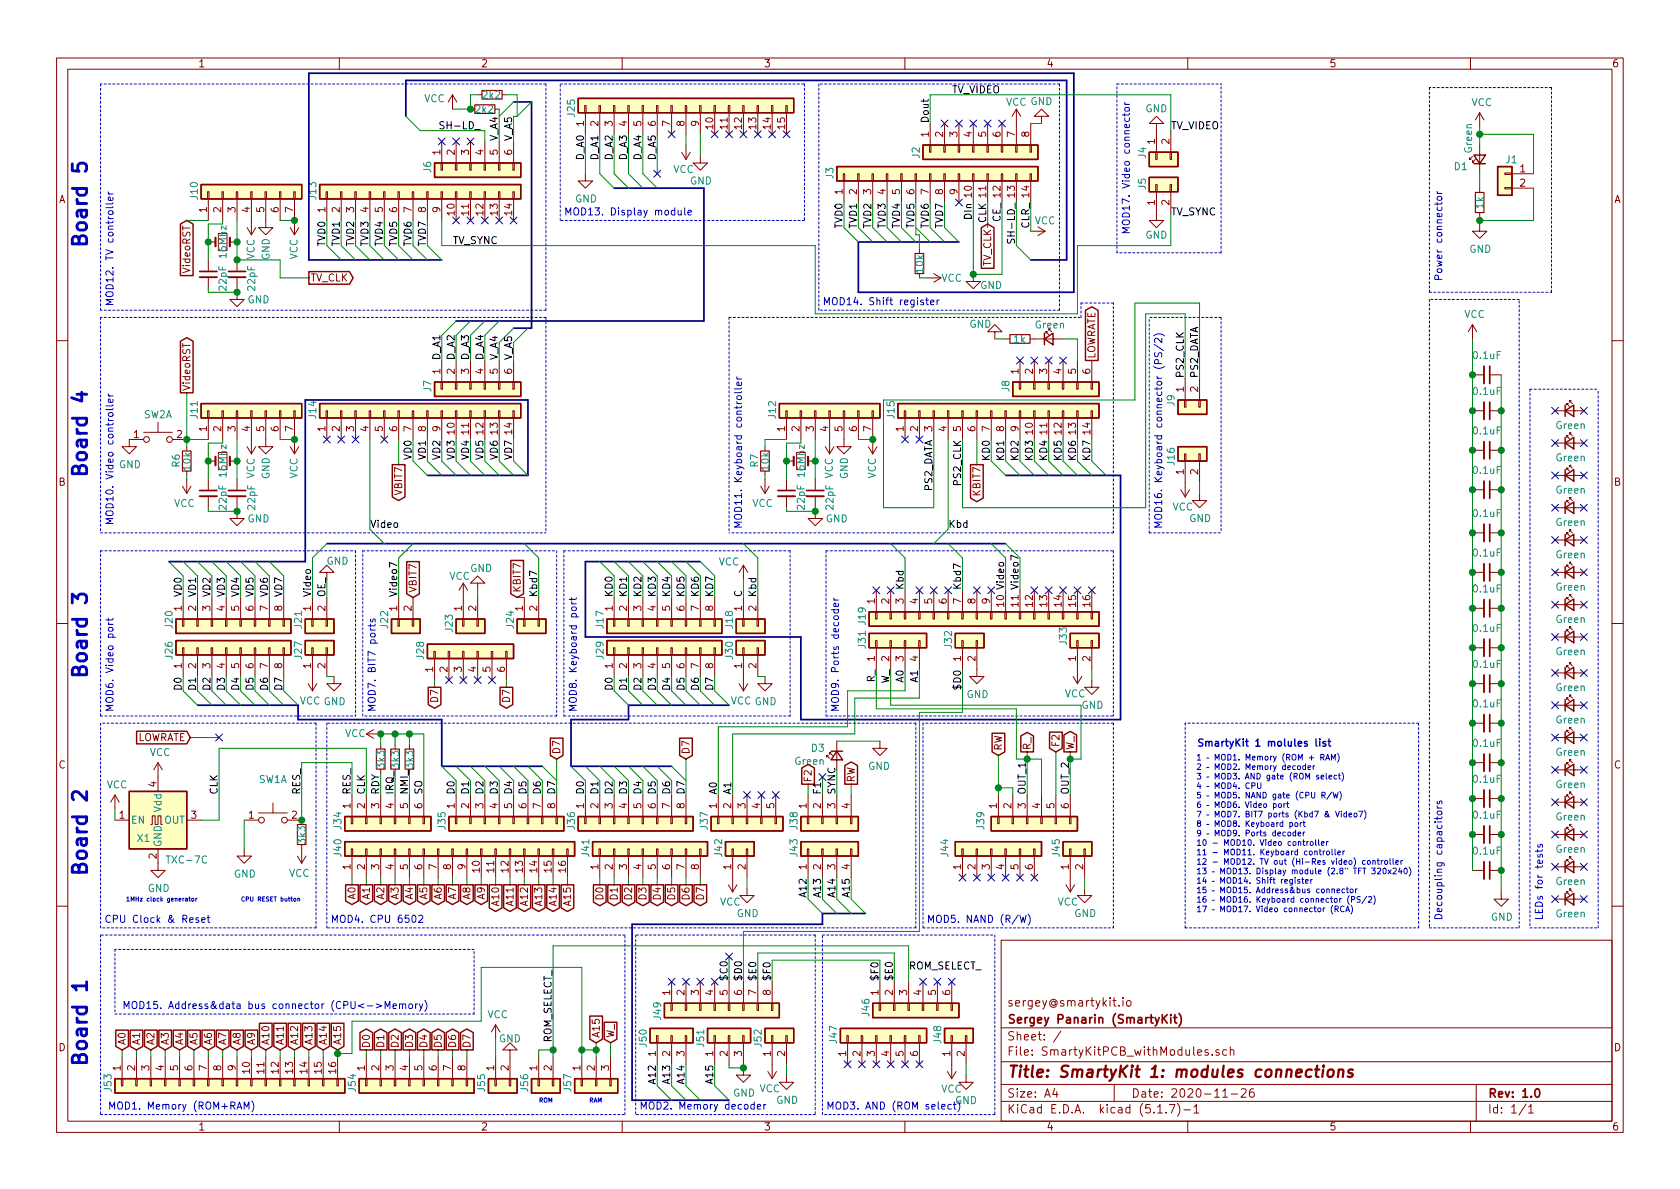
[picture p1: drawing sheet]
<svg xmlns="http://www.w3.org/2000/svg" width="297mm" height="210mm" viewBox="0 0 297 210" stroke-linecap="round" stroke-linejoin="round" font-family="sans-serif">
<defs><g id="words">
<g font-size="3.5" fill="#0000c2">
<text x="15.4" y="44.1" transform="rotate(-90 15.4 44.1)">Board 5</text>
<text x="15.4" y="84.7" transform="rotate(-90 15.4 84.7)">Board 4</text>
<text x="15.4" y="120.3" transform="rotate(-90 15.4 120.3)">Board 3</text>
<text x="15.4" y="155.2" transform="rotate(-90 15.4 155.2)">Board 2</text>
<text x="15.4" y="188.8" transform="rotate(-90 15.4 188.8)">Board 1</text>
</g>
<text font-size="2.8" fill="#840000" x="178" y="190.5">Title: SmartyKit 1: modules connections</text>
<g font-size="2.1" fill="#840000">
<text x="178" y="178">sergey@smartykit.io</text>
<text x="178" y="184">Sheet: /</text>
<text x="178" y="181">Sergey Panarin (SmartyKit)</text>
<text x="178" y="186.7">File: SmartyKitPCB_withModules.sch</text>
<text x="178" y="196.9">KiCad E.D.A. kicad (5.1.7)-1</text>
<text x="178" y="194.1">Size: A4</text>
<text x="200" y="194.1">Date: 2020-11-26</text>
<text x="263" y="194.1">Rev: 1.0</text>
<text x="263" y="196.9">Id: 1/1</text>
</g>
<g font-size="1.8" fill="#840000">
<text x="35" y="11.9">1</text>
<text x="85" y="11.9">2</text>
<text x="135" y="11.9">3</text>
<text x="185" y="11.9">4</text>
<text x="235" y="11.9">5</text>
<text x="285" y="11.9">6</text>
<text x="103.3" y="22.3" transform="rotate(-90 103.3 22.3)">1</text>
<text x="105.8" y="22.3" transform="rotate(-90 105.8 22.3)">2</text>
<text x="108.3" y="22.3" transform="rotate(-90 108.3 22.3)">3</text>
<text x="110.9" y="22.3" transform="rotate(-90 110.9 22.3)">4</text>
<text x="113.4" y="22.3" transform="rotate(-90 113.4 22.3)">5</text>
<text x="116" y="22.3" transform="rotate(-90 116 22.3)">6</text>
<text x="118.5" y="22.3" transform="rotate(-90 118.5 22.3)">7</text>
<text x="121" y="22.3" transform="rotate(-90 121 22.3)">8</text>
<text x="123.6" y="22.3" transform="rotate(-90 123.6 22.3)">9</text>
<text x="126.1" y="22.8" transform="rotate(-90 126.1 22.8)">10</text>
<text x="128.7" y="22.8" transform="rotate(-90 128.7 22.8)">11</text>
<text x="131.2" y="22.8" transform="rotate(-90 131.2 22.8)">12</text>
<text x="133.7" y="22.8" transform="rotate(-90 133.7 22.8)">13</text>
<text x="136.3" y="22.8" transform="rotate(-90 136.3 22.8)">14</text>
<text x="138.8" y="22.8" transform="rotate(-90 138.8 22.8)">15</text>
<text x="77.9" y="27.4" transform="rotate(-90 77.9 27.4)">1</text>
<text x="80.4" y="27.4" transform="rotate(-90 80.4 27.4)">2</text>
<text x="82.9" y="27.4" transform="rotate(-90 82.9 27.4)">3</text>
<text x="85.5" y="27.4" transform="rotate(-90 85.5 27.4)">4</text>
<text x="88" y="27.4" transform="rotate(-90 88 27.4)">5</text>
<text x="90.6" y="27.4" transform="rotate(-90 90.6 27.4)">6</text>
<text x="164.2" y="24.2" transform="rotate(-90 164.2 24.2)">1</text>
<text x="166.8" y="24.2" transform="rotate(-90 166.8 24.2)">2</text>
<text x="169.3" y="24.2" transform="rotate(-90 169.3 24.2)">3</text>
<text x="171.8" y="24.2" transform="rotate(-90 171.8 24.2)">4</text>
<text x="174.4" y="24.2" transform="rotate(-90 174.4 24.2)">5</text>
<text x="176.9" y="24.2" transform="rotate(-90 176.9 24.2)">6</text>
<text x="179.5" y="24.2" transform="rotate(-90 179.5 24.2)">7</text>
<text x="182" y="24.2" transform="rotate(-90 182 24.2)">8</text>
<text x="204.2" y="25.5" transform="rotate(-90 204.2 25.5)">1</text>
<text x="206.8" y="25.5" transform="rotate(-90 206.8 25.5)">2</text>
<text x="10.4" y="35.9">A</text>
<text x="149" y="34.4" transform="rotate(-90 149 34.4)">1</text>
<text x="151.5" y="34.4" transform="rotate(-90 151.5 34.4)">2</text>
<text x="154.1" y="34.4" transform="rotate(-90 154.1 34.4)">3</text>
<text x="156.6" y="34.4" transform="rotate(-90 156.6 34.4)">4</text>
<text x="159.1" y="34.4" transform="rotate(-90 159.1 34.4)">5</text>
<text x="161.7" y="34.4" transform="rotate(-90 161.7 34.4)">6</text>
<text x="164.2" y="34.4" transform="rotate(-90 164.2 34.4)">7</text>
<text x="166.8" y="34.4" transform="rotate(-90 166.8 34.4)">8</text>
<text x="169.3" y="34.4" transform="rotate(-90 169.3 34.4)">9</text>
<text x="268.8" y="30.5">1</text>
<text x="268.8" y="33">2</text>
<text x="285.4" y="35.9">A</text>
<text x="36.6" y="37.6" transform="rotate(-90 36.6 37.6)">1</text>
<text x="39.1" y="37.6" transform="rotate(-90 39.1 37.6)">2</text>
<text x="41.7" y="37.6" transform="rotate(-90 41.7 37.6)">3</text>
<text x="44.2" y="37.6" transform="rotate(-90 44.2 37.6)">4</text>
<text x="46.7" y="37.6" transform="rotate(-90 46.7 37.6)">5</text>
<text x="49.3" y="37.6" transform="rotate(-90 49.3 37.6)">6</text>
<text x="51.8" y="37.6" transform="rotate(-90 51.8 37.6)">7</text>
<text x="57.5" y="37.6" transform="rotate(-90 57.5 37.6)">1</text>
<text x="60.1" y="37.6" transform="rotate(-90 60.1 37.6)">2</text>
<text x="62.6" y="37.6" transform="rotate(-90 62.6 37.6)">3</text>
<text x="65.2" y="37.6" transform="rotate(-90 65.2 37.6)">4</text>
<text x="67.7" y="37.6" transform="rotate(-90 67.7 37.6)">5</text>
<text x="70.2" y="37.6" transform="rotate(-90 70.2 37.6)">6</text>
<text x="72.8" y="37.6" transform="rotate(-90 72.8 37.6)">7</text>
<text x="75.3" y="37.6" transform="rotate(-90 75.3 37.6)">8</text>
<text x="77.9" y="37.6" transform="rotate(-90 77.9 37.6)">9</text>
<text x="80.4" y="38" transform="rotate(-90 80.4 38)">10</text>
<text x="82.9" y="38" transform="rotate(-90 82.9 38)">11</text>
<text x="85.5" y="38" transform="rotate(-90 85.5 38)">12</text>
<text x="88" y="38" transform="rotate(-90 88 38)">13</text>
<text x="90.6" y="38" transform="rotate(-90 90.6 38)">14</text>
<text x="204.2" y="36.3" transform="rotate(-90 204.2 36.3)">1</text>
<text x="206.8" y="36.3" transform="rotate(-90 206.8 36.3)">2</text>
<text x="175.3" y="47.3" transform="rotate(-90 175.3 47.3)">TV_CLK</text>
<text x="33.7" y="48.1" transform="rotate(-90 33.7 48.1)">VideoRST</text>
<text x="54.9" y="49.8">TV_CLK</text>
<text x="193.7" y="63.5" transform="rotate(-90 193.7 63.5)">LOWRATE</text>
<text x="33.7" y="69.2" transform="rotate(-90 33.7 69.2)">VideoRST</text>
<text x="77.9" y="66.1" transform="rotate(-90 77.9 66.1)">1</text>
<text x="80.4" y="66.1" transform="rotate(-90 80.4 66.1)">2</text>
<text x="82.9" y="66.1" transform="rotate(-90 82.9 66.1)">3</text>
<text x="85.5" y="66.1" transform="rotate(-90 85.5 66.1)">4</text>
<text x="88" y="66.1" transform="rotate(-90 88 66.1)">5</text>
<text x="90.6" y="66.1" transform="rotate(-90 90.6 66.1)">6</text>
<text x="180.1" y="66.1" transform="rotate(-90 180.1 66.1)">1</text>
<text x="182.6" y="66.1" transform="rotate(-90 182.6 66.1)">2</text>
<text x="185.2" y="66.1" transform="rotate(-90 185.2 66.1)">3</text>
<text x="187.7" y="66.1" transform="rotate(-90 187.7 66.1)">4</text>
<text x="190.2" y="66.1" transform="rotate(-90 190.2 66.1)">5</text>
<text x="192.8" y="66.1" transform="rotate(-90 192.8 66.1)">6</text>
<text x="209.3" y="69.3" transform="rotate(-90 209.3 69.3)">1</text>
<text x="211.8" y="69.3" transform="rotate(-90 211.8 69.3)">2</text>
<text x="23.6" y="77.5">1</text>
<text x="31.3" y="77.5">2</text>
<text x="36.6" y="76.3" transform="rotate(-90 36.6 76.3)">1</text>
<text x="39.1" y="76.3" transform="rotate(-90 39.1 76.3)">2</text>
<text x="41.7" y="76.3" transform="rotate(-90 41.7 76.3)">3</text>
<text x="44.2" y="76.3" transform="rotate(-90 44.2 76.3)">4</text>
<text x="46.7" y="76.3" transform="rotate(-90 46.7 76.3)">5</text>
<text x="49.3" y="76.3" transform="rotate(-90 49.3 76.3)">6</text>
<text x="51.8" y="76.3" transform="rotate(-90 51.8 76.3)">7</text>
<text x="57.5" y="76.3" transform="rotate(-90 57.5 76.3)">1</text>
<text x="60.1" y="76.3" transform="rotate(-90 60.1 76.3)">2</text>
<text x="62.6" y="76.3" transform="rotate(-90 62.6 76.3)">3</text>
<text x="65.2" y="76.3" transform="rotate(-90 65.2 76.3)">4</text>
<text x="67.7" y="76.3" transform="rotate(-90 67.7 76.3)">5</text>
<text x="70.2" y="76.3" transform="rotate(-90 70.2 76.3)">6</text>
<text x="72.8" y="76.3" transform="rotate(-90 72.8 76.3)">7</text>
<text x="75.3" y="76.3" transform="rotate(-90 75.3 76.3)">8</text>
<text x="77.9" y="76.3" transform="rotate(-90 77.9 76.3)">9</text>
<text x="80.4" y="76.8" transform="rotate(-90 80.4 76.8)">10</text>
<text x="82.9" y="76.8" transform="rotate(-90 82.9 76.8)">11</text>
<text x="85.5" y="76.8" transform="rotate(-90 85.5 76.8)">12</text>
<text x="88" y="76.8" transform="rotate(-90 88 76.8)">13</text>
<text x="90.6" y="76.8" transform="rotate(-90 90.6 76.8)">14</text>
<text x="138.8" y="76.3" transform="rotate(-90 138.8 76.3)">1</text>
<text x="141.4" y="76.3" transform="rotate(-90 141.4 76.3)">2</text>
<text x="143.9" y="76.3" transform="rotate(-90 143.9 76.3)">3</text>
<text x="146.4" y="76.3" transform="rotate(-90 146.4 76.3)">4</text>
<text x="149" y="76.3" transform="rotate(-90 149 76.3)">5</text>
<text x="151.5" y="76.3" transform="rotate(-90 151.5 76.3)">6</text>
<text x="154.1" y="76.3" transform="rotate(-90 154.1 76.3)">7</text>
<text x="159.8" y="76.3" transform="rotate(-90 159.8 76.3)">1</text>
<text x="162.3" y="76.3" transform="rotate(-90 162.3 76.3)">2</text>
<text x="164.8" y="76.3" transform="rotate(-90 164.8 76.3)">3</text>
<text x="167.4" y="76.3" transform="rotate(-90 167.4 76.3)">4</text>
<text x="169.9" y="76.3" transform="rotate(-90 169.9 76.3)">5</text>
<text x="172.5" y="76.3" transform="rotate(-90 172.5 76.3)">6</text>
<text x="175" y="76.3" transform="rotate(-90 175 76.3)">7</text>
<text x="177.5" y="76.3" transform="rotate(-90 177.5 76.3)">8</text>
<text x="180.1" y="76.3" transform="rotate(-90 180.1 76.3)">9</text>
<text x="182.6" y="76.8" transform="rotate(-90 182.6 76.8)">10</text>
<text x="185.2" y="76.8" transform="rotate(-90 185.2 76.8)">11</text>
<text x="187.7" y="76.8" transform="rotate(-90 187.7 76.8)">12</text>
<text x="190.2" y="76.8" transform="rotate(-90 190.2 76.8)">13</text>
<text x="192.8" y="76.8" transform="rotate(-90 192.8 76.8)">14</text>
<text x="209.3" y="83.9" transform="rotate(-90 209.3 83.9)">1</text>
<text x="211.8" y="83.9" transform="rotate(-90 211.8 83.9)">2</text>
<text x="10.4" y="85.9">B</text>
<text x="71.1" y="87.4" transform="rotate(-90 71.1 87.4)">VBIT7</text>
<text x="173.4" y="87.5" transform="rotate(-90 173.4 87.5)">KBIT7</text>
<text x="285.4" y="85.9">B</text>
<text x="73.7" y="104.9" transform="rotate(-90 73.7 104.9)">VBIT7</text>
<text x="92.1" y="104.9" transform="rotate(-90 92.1 104.9)">KBIT7</text>
<text x="154.7" y="106.8" transform="rotate(-90 154.7 106.8)">1</text>
<text x="157.2" y="106.8" transform="rotate(-90 157.2 106.8)">2</text>
<text x="159.8" y="106.8" transform="rotate(-90 159.8 106.8)">3</text>
<text x="162.3" y="106.8" transform="rotate(-90 162.3 106.8)">4</text>
<text x="164.8" y="106.8" transform="rotate(-90 164.8 106.8)">5</text>
<text x="167.4" y="106.8" transform="rotate(-90 167.4 106.8)">6</text>
<text x="169.9" y="106.8" transform="rotate(-90 169.9 106.8)">7</text>
<text x="172.5" y="106.8" transform="rotate(-90 172.5 106.8)">8</text>
<text x="175" y="106.8" transform="rotate(-90 175 106.8)">9</text>
<text x="182.6" y="107.3" transform="rotate(-90 182.6 107.3)">12</text>
<text x="185.2" y="107.3" transform="rotate(-90 185.2 107.3)">13</text>
<text x="187.7" y="107.3" transform="rotate(-90 187.7 107.3)">14</text>
<text x="190.2" y="107.3" transform="rotate(-90 190.2 107.3)">15</text>
<text x="192.8" y="107.3" transform="rotate(-90 192.8 107.3)">16</text>
<text x="32.1" y="108" transform="rotate(-90 32.1 108)">1</text>
<text x="34.7" y="108" transform="rotate(-90 34.7 108)">2</text>
<text x="37.2" y="108" transform="rotate(-90 37.2 108)">3</text>
<text x="39.8" y="108" transform="rotate(-90 39.8 108)">4</text>
<text x="42.3" y="108" transform="rotate(-90 42.3 108)">5</text>
<text x="44.8" y="108" transform="rotate(-90 44.8 108)">6</text>
<text x="47.4" y="108" transform="rotate(-90 47.4 108)">7</text>
<text x="49.9" y="108" transform="rotate(-90 49.9 108)">8</text>
<text x="55" y="108" transform="rotate(-90 55 108)">1</text>
<text x="57.5" y="108" transform="rotate(-90 57.5 108)">2</text>
<text x="70.2" y="108" transform="rotate(-90 70.2 108)">1</text>
<text x="72.8" y="108" transform="rotate(-90 72.8 108)">2</text>
<text x="81.7" y="108" transform="rotate(-90 81.7 108)">1</text>
<text x="84.2" y="108" transform="rotate(-90 84.2 108)">2</text>
<text x="92.5" y="108" transform="rotate(-90 92.5 108)">1</text>
<text x="95" y="108" transform="rotate(-90 95 108)">2</text>
<text x="108.3" y="108" transform="rotate(-90 108.3 108)">1</text>
<text x="110.9" y="108" transform="rotate(-90 110.9 108)">2</text>
<text x="113.4" y="108" transform="rotate(-90 113.4 108)">3</text>
<text x="116" y="108" transform="rotate(-90 116 108)">4</text>
<text x="118.5" y="108" transform="rotate(-90 118.5 108)">5</text>
<text x="121" y="108" transform="rotate(-90 121 108)">6</text>
<text x="123.6" y="108" transform="rotate(-90 123.6 108)">7</text>
<text x="126.1" y="108" transform="rotate(-90 126.1 108)">8</text>
<text x="131.2" y="108" transform="rotate(-90 131.2 108)">1</text>
<text x="133.7" y="108" transform="rotate(-90 133.7 108)">2</text>
<text x="32.1" y="118.2" transform="rotate(-90 32.1 118.2)">1</text>
<text x="34.7" y="118.2" transform="rotate(-90 34.7 118.2)">2</text>
<text x="37.2" y="118.2" transform="rotate(-90 37.2 118.2)">3</text>
<text x="39.8" y="118.2" transform="rotate(-90 39.8 118.2)">4</text>
<text x="42.3" y="118.2" transform="rotate(-90 42.3 118.2)">5</text>
<text x="44.8" y="118.2" transform="rotate(-90 44.8 118.2)">6</text>
<text x="47.4" y="118.2" transform="rotate(-90 47.4 118.2)">7</text>
<text x="49.9" y="118.2" transform="rotate(-90 49.9 118.2)">8</text>
<text x="55" y="118.2" transform="rotate(-90 55 118.2)">1</text>
<text x="57.5" y="118.2" transform="rotate(-90 57.5 118.2)">2</text>
<text x="76.6" y="118.8" transform="rotate(-90 76.6 118.8)">1</text>
<text x="79.1" y="118.8" transform="rotate(-90 79.1 118.8)">2</text>
<text x="81.7" y="118.8" transform="rotate(-90 81.7 118.8)">3</text>
<text x="84.2" y="118.8" transform="rotate(-90 84.2 118.8)">4</text>
<text x="86.7" y="118.8" transform="rotate(-90 86.7 118.8)">5</text>
<text x="89.3" y="118.8" transform="rotate(-90 89.3 118.8)">6</text>
<text x="108.3" y="118.2" transform="rotate(-90 108.3 118.2)">1</text>
<text x="110.9" y="118.2" transform="rotate(-90 110.9 118.2)">2</text>
<text x="113.4" y="118.2" transform="rotate(-90 113.4 118.2)">3</text>
<text x="116" y="118.2" transform="rotate(-90 116 118.2)">4</text>
<text x="118.5" y="118.2" transform="rotate(-90 118.5 118.2)">5</text>
<text x="121" y="118.2" transform="rotate(-90 121 118.2)">6</text>
<text x="123.6" y="118.2" transform="rotate(-90 123.6 118.2)">7</text>
<text x="126.1" y="118.2" transform="rotate(-90 126.1 118.2)">8</text>
<text x="131.2" y="118.2" transform="rotate(-90 131.2 118.2)">1</text>
<text x="133.7" y="118.2" transform="rotate(-90 133.7 118.2)">2</text>
<text x="154.7" y="116.9" transform="rotate(-90 154.7 116.9)">1</text>
<text x="157.2" y="116.9" transform="rotate(-90 157.2 116.9)">2</text>
<text x="159.8" y="116.9" transform="rotate(-90 159.8 116.9)">3</text>
<text x="162.3" y="116.9" transform="rotate(-90 162.3 116.9)">4</text>
<text x="169.9" y="116.9" transform="rotate(-90 169.9 116.9)">1</text>
<text x="172.5" y="116.9" transform="rotate(-90 172.5 116.9)">2</text>
<text x="190.2" y="116.9" transform="rotate(-90 190.2 116.9)">1</text>
<text x="192.8" y="116.9" transform="rotate(-90 192.8 116.9)">2</text>
<text x="77.5" y="124" transform="rotate(-90 77.5 124)">D7</text>
<text x="90.2" y="124" transform="rotate(-90 90.2 124)">D7</text>
<text x="23.9" y="131.1">LOWRATE</text>
<text x="10.4" y="135.9">C</text>
<text x="99.1" y="133.4" transform="rotate(-90 99.1 133.4)">D7</text>
<text x="121.9" y="133.4" transform="rotate(-90 121.9 133.4)">D7</text>
<text x="177.2" y="132.8" transform="rotate(-90 177.2 132.8)">RW</text>
<text x="182.2" y="132.7" transform="rotate(-90 182.2 132.7)">R_</text>
<text x="187.3" y="132.2" transform="rotate(-90 187.3 132.2)">F2</text>
<text x="189.9" y="132.7" transform="rotate(-90 189.9 132.7)">W_</text>
<text x="285.4" y="135.9">C</text>
<text x="27.7" y="139.2" transform="rotate(-90 27.7 139.2)">4</text>
<text x="62" y="143" transform="rotate(-90 62 143)">1</text>
<text x="64.5" y="143" transform="rotate(-90 64.5 143)">2</text>
<text x="67.1" y="143" transform="rotate(-90 67.1 143)">3</text>
<text x="69.6" y="143" transform="rotate(-90 69.6 143)">4</text>
<text x="72.1" y="143" transform="rotate(-90 72.1 143)">5</text>
<text x="74.7" y="143" transform="rotate(-90 74.7 143)">6</text>
<text x="80.4" y="143" transform="rotate(-90 80.4 143)">1</text>
<text x="82.9" y="143" transform="rotate(-90 82.9 143)">2</text>
<text x="85.5" y="143" transform="rotate(-90 85.5 143)">3</text>
<text x="88" y="143" transform="rotate(-90 88 143)">4</text>
<text x="90.6" y="143" transform="rotate(-90 90.6 143)">5</text>
<text x="93.1" y="143" transform="rotate(-90 93.1 143)">6</text>
<text x="95.6" y="143" transform="rotate(-90 95.6 143)">7</text>
<text x="98.2" y="143" transform="rotate(-90 98.2 143)">8</text>
<text x="103.3" y="143" transform="rotate(-90 103.3 143)">1</text>
<text x="105.8" y="143" transform="rotate(-90 105.8 143)">2</text>
<text x="108.3" y="143" transform="rotate(-90 108.3 143)">3</text>
<text x="110.9" y="143" transform="rotate(-90 110.9 143)">4</text>
<text x="113.4" y="143" transform="rotate(-90 113.4 143)">5</text>
<text x="116" y="143" transform="rotate(-90 116 143)">6</text>
<text x="118.5" y="143" transform="rotate(-90 118.5 143)">7</text>
<text x="121" y="143" transform="rotate(-90 121 143)">8</text>
<text x="126.7" y="143" transform="rotate(-90 126.7 143)">1</text>
<text x="129.3" y="143" transform="rotate(-90 129.3 143)">2</text>
<text x="131.8" y="143" transform="rotate(-90 131.8 143)">3</text>
<text x="134.4" y="143" transform="rotate(-90 134.4 143)">4</text>
<text x="136.9" y="143" transform="rotate(-90 136.9 143)">5</text>
<text x="142.6" y="143" transform="rotate(-90 142.6 143)">1</text>
<text x="143.5" y="138.4" transform="rotate(-90 143.5 138.4)">F2</text>
<text x="145.2" y="143" transform="rotate(-90 145.2 143)">2</text>
<text x="147.7" y="143" transform="rotate(-90 147.7 143)">3</text>
<text x="150.2" y="143" transform="rotate(-90 150.2 143)">4</text>
<text x="151.1" y="138.4" transform="rotate(-90 151.1 138.4)">RW</text>
<text x="176.3" y="143" transform="rotate(-90 176.3 143)">1</text>
<text x="178.8" y="143" transform="rotate(-90 178.8 143)">2</text>
<text x="181.4" y="143" transform="rotate(-90 181.4 143)">3</text>
<text x="183.9" y="143" transform="rotate(-90 183.9 143)">4</text>
<text x="186.4" y="143" transform="rotate(-90 186.4 143)">5</text>
<text x="189" y="143" transform="rotate(-90 189 143)">6</text>
<text x="21.1" y="144.8">1</text>
<text x="33.8" y="144.8">3</text>
<text x="44" y="144.8">1</text>
<text x="51.6" y="144.8">2</text>
<text x="27.7" y="151.9" transform="rotate(-90 27.7 151.9)">2</text>
<text x="62" y="153.8" transform="rotate(-90 62 153.8)">1</text>
<text x="64.5" y="153.8" transform="rotate(-90 64.5 153.8)">2</text>
<text x="67.1" y="153.8" transform="rotate(-90 67.1 153.8)">3</text>
<text x="69.6" y="153.8" transform="rotate(-90 69.6 153.8)">4</text>
<text x="72.1" y="153.8" transform="rotate(-90 72.1 153.8)">5</text>
<text x="74.7" y="153.8" transform="rotate(-90 74.7 153.8)">6</text>
<text x="77.2" y="153.8" transform="rotate(-90 77.2 153.8)">7</text>
<text x="79.8" y="153.8" transform="rotate(-90 79.8 153.8)">8</text>
<text x="82.3" y="153.8" transform="rotate(-90 82.3 153.8)">9</text>
<text x="84.8" y="154.2" transform="rotate(-90 84.8 154.2)">10</text>
<text x="87.4" y="154.2" transform="rotate(-90 87.4 154.2)">11</text>
<text x="89.9" y="154.2" transform="rotate(-90 89.9 154.2)">12</text>
<text x="92.5" y="154.2" transform="rotate(-90 92.5 154.2)">13</text>
<text x="95" y="154.2" transform="rotate(-90 95 154.2)">14</text>
<text x="97.5" y="154.2" transform="rotate(-90 97.5 154.2)">15</text>
<text x="100.1" y="154.2" transform="rotate(-90 100.1 154.2)">16</text>
<text x="105.8" y="153.8" transform="rotate(-90 105.8 153.8)">1</text>
<text x="108.3" y="153.8" transform="rotate(-90 108.3 153.8)">2</text>
<text x="110.9" y="153.8" transform="rotate(-90 110.9 153.8)">3</text>
<text x="113.4" y="153.8" transform="rotate(-90 113.4 153.8)">4</text>
<text x="116" y="153.8" transform="rotate(-90 116 153.8)">5</text>
<text x="118.5" y="153.8" transform="rotate(-90 118.5 153.8)">6</text>
<text x="121" y="153.8" transform="rotate(-90 121 153.8)">7</text>
<text x="123.6" y="153.8" transform="rotate(-90 123.6 153.8)">8</text>
<text x="129.3" y="153.8" transform="rotate(-90 129.3 153.8)">1</text>
<text x="131.8" y="153.8" transform="rotate(-90 131.8 153.8)">2</text>
<text x="142.6" y="153.8" transform="rotate(-90 142.6 153.8)">1</text>
<text x="145.2" y="153.8" transform="rotate(-90 145.2 153.8)">2</text>
<text x="147.7" y="153.8" transform="rotate(-90 147.7 153.8)">3</text>
<text x="150.2" y="153.8" transform="rotate(-90 150.2 153.8)">4</text>
<text x="169.9" y="153.8" transform="rotate(-90 169.9 153.8)">1</text>
<text x="172.5" y="153.8" transform="rotate(-90 172.5 153.8)">2</text>
<text x="175" y="153.8" transform="rotate(-90 175 153.8)">3</text>
<text x="177.5" y="153.8" transform="rotate(-90 177.5 153.8)">4</text>
<text x="180.1" y="153.8" transform="rotate(-90 180.1 153.8)">5</text>
<text x="182.6" y="153.8" transform="rotate(-90 182.6 153.8)">6</text>
<text x="189" y="153.8" transform="rotate(-90 189 153.8)">1</text>
<text x="191.5" y="153.8" transform="rotate(-90 191.5 153.8)">2</text>
<text x="62.9" y="159" transform="rotate(-90 62.9 159)">A0</text>
<text x="65.4" y="159" transform="rotate(-90 65.4 159)">A1</text>
<text x="67.9" y="159" transform="rotate(-90 67.9 159)">A2</text>
<text x="70.5" y="159" transform="rotate(-90 70.5 159)">A3</text>
<text x="73" y="159" transform="rotate(-90 73 159)">A4</text>
<text x="75.6" y="159" transform="rotate(-90 75.6 159)">A5</text>
<text x="78.1" y="159" transform="rotate(-90 78.1 159)">A6</text>
<text x="80.6" y="159" transform="rotate(-90 80.6 159)">A7</text>
<text x="83.2" y="159" transform="rotate(-90 83.2 159)">A8</text>
<text x="85.7" y="159" transform="rotate(-90 85.7 159)">A9</text>
<text x="88.3" y="160" transform="rotate(-90 88.3 160)">A10</text>
<text x="90.8" y="160" transform="rotate(-90 90.8 160)">A11</text>
<text x="93.3" y="160" transform="rotate(-90 93.3 160)">A12</text>
<text x="95.9" y="160" transform="rotate(-90 95.9 160)">A13</text>
<text x="98.4" y="160" transform="rotate(-90 98.4 160)">A14</text>
<text x="101" y="160" transform="rotate(-90 101 160)">A15</text>
<text x="106.7" y="159" transform="rotate(-90 106.7 159)">D0</text>
<text x="109.2" y="159" transform="rotate(-90 109.2 159)">D1</text>
<text x="111.8" y="159" transform="rotate(-90 111.8 159)">D2</text>
<text x="114.3" y="159" transform="rotate(-90 114.3 159)">D3</text>
<text x="116.8" y="159" transform="rotate(-90 116.8 159)">D4</text>
<text x="119.4" y="159" transform="rotate(-90 119.4 159)">D5</text>
<text x="121.9" y="159" transform="rotate(-90 121.9 159)">D6</text>
<text x="124.5" y="159" transform="rotate(-90 124.5 159)">D7</text>
<text x="118.5" y="176" transform="rotate(-90 118.5 176)">1</text>
<text x="121" y="176" transform="rotate(-90 121 176)">2</text>
<text x="123.6" y="176" transform="rotate(-90 123.6 176)">3</text>
<text x="126.1" y="176" transform="rotate(-90 126.1 176)">4</text>
<text x="128.7" y="176" transform="rotate(-90 128.7 176)">5</text>
<text x="131.2" y="176" transform="rotate(-90 131.2 176)">6</text>
<text x="133.7" y="176" transform="rotate(-90 133.7 176)">7</text>
<text x="136.3" y="176" transform="rotate(-90 136.3 176)">8</text>
<text x="155.3" y="176" transform="rotate(-90 155.3 176)">1</text>
<text x="157.9" y="176" transform="rotate(-90 157.9 176)">2</text>
<text x="160.4" y="176" transform="rotate(-90 160.4 176)">3</text>
<text x="162.9" y="176" transform="rotate(-90 162.9 176)">4</text>
<text x="165.5" y="176" transform="rotate(-90 165.5 176)">5</text>
<text x="168" y="176" transform="rotate(-90 168 176)">6</text>
<text x="10.4" y="185.9">D</text>
<text x="22.2" y="184.9" transform="rotate(-90 22.2 184.9)">A0</text>
<text x="24.8" y="184.9" transform="rotate(-90 24.8 184.9)">A1</text>
<text x="27.3" y="184.9" transform="rotate(-90 27.3 184.9)">A2</text>
<text x="29.8" y="184.9" transform="rotate(-90 29.8 184.9)">A3</text>
<text x="32.4" y="184.9" transform="rotate(-90 32.4 184.9)">A4</text>
<text x="34.9" y="184.9" transform="rotate(-90 34.9 184.9)">A5</text>
<text x="37.5" y="184.9" transform="rotate(-90 37.5 184.9)">A6</text>
<text x="40" y="184.9" transform="rotate(-90 40 184.9)">A7</text>
<text x="42.5" y="184.9" transform="rotate(-90 42.5 184.9)">A8</text>
<text x="45.1" y="184.9" transform="rotate(-90 45.1 184.9)">A9</text>
<text x="47.6" y="184.9" transform="rotate(-90 47.6 184.9)">A10</text>
<text x="50.2" y="184.9" transform="rotate(-90 50.2 184.9)">A11</text>
<text x="52.7" y="184.9" transform="rotate(-90 52.7 184.9)">A12</text>
<text x="55.2" y="184.9" transform="rotate(-90 55.2 184.9)">A13</text>
<text x="57.8" y="184.9" transform="rotate(-90 57.8 184.9)">A14</text>
<text x="60.3" y="184.9" transform="rotate(-90 60.3 184.9)">A15</text>
<text x="65.4" y="185.4" transform="rotate(-90 65.4 185.4)">D0</text>
<text x="67.9" y="185.4" transform="rotate(-90 67.9 185.4)">D1</text>
<text x="70.5" y="185.4" transform="rotate(-90 70.5 185.4)">D2</text>
<text x="73" y="185.4" transform="rotate(-90 73 185.4)">D3</text>
<text x="75.6" y="185.4" transform="rotate(-90 75.6 185.4)">D4</text>
<text x="78.1" y="185.4" transform="rotate(-90 78.1 185.4)">D5</text>
<text x="80.6" y="185.4" transform="rotate(-90 80.6 185.4)">D6</text>
<text x="83.2" y="185.4" transform="rotate(-90 83.2 185.4)">D7</text>
<text x="106" y="183.6" transform="rotate(-90 106 183.6)">A15</text>
<text x="108.6" y="183.6" transform="rotate(-90 108.6 183.6)">W_</text>
<text x="285.4" y="185.9">D</text>
<text x="21.3" y="189.3" transform="rotate(-90 21.3 189.3)">1</text>
<text x="23.9" y="189.3" transform="rotate(-90 23.9 189.3)">2</text>
<text x="26.4" y="189.3" transform="rotate(-90 26.4 189.3)">3</text>
<text x="29" y="189.3" transform="rotate(-90 29 189.3)">4</text>
<text x="31.5" y="189.3" transform="rotate(-90 31.5 189.3)">5</text>
<text x="34" y="189.3" transform="rotate(-90 34 189.3)">6</text>
<text x="36.6" y="189.3" transform="rotate(-90 36.6 189.3)">7</text>
<text x="39.1" y="189.3" transform="rotate(-90 39.1 189.3)">8</text>
<text x="41.7" y="189.3" transform="rotate(-90 41.7 189.3)">9</text>
<text x="44.2" y="189.8" transform="rotate(-90 44.2 189.8)">10</text>
<text x="46.7" y="189.8" transform="rotate(-90 46.7 189.8)">11</text>
<text x="49.3" y="189.8" transform="rotate(-90 49.3 189.8)">12</text>
<text x="51.8" y="189.8" transform="rotate(-90 51.8 189.8)">13</text>
<text x="54.4" y="189.8" transform="rotate(-90 54.4 189.8)">14</text>
<text x="56.9" y="189.8" transform="rotate(-90 56.9 189.8)">15</text>
<text x="59.4" y="189.8" transform="rotate(-90 59.4 189.8)">16</text>
<text x="64.5" y="189.3" transform="rotate(-90 64.5 189.3)">1</text>
<text x="67.1" y="189.3" transform="rotate(-90 67.1 189.3)">2</text>
<text x="69.6" y="189.3" transform="rotate(-90 69.6 189.3)">3</text>
<text x="72.1" y="189.3" transform="rotate(-90 72.1 189.3)">4</text>
<text x="74.7" y="189.3" transform="rotate(-90 74.7 189.3)">5</text>
<text x="77.2" y="189.3" transform="rotate(-90 77.2 189.3)">6</text>
<text x="79.8" y="189.3" transform="rotate(-90 79.8 189.3)">7</text>
<text x="82.3" y="189.3" transform="rotate(-90 82.3 189.3)">8</text>
<text x="87.4" y="189.3" transform="rotate(-90 87.4 189.3)">1</text>
<text x="89.9" y="189.3" transform="rotate(-90 89.9 189.3)">2</text>
<text x="95" y="189.3" transform="rotate(-90 95 189.3)">1</text>
<text x="97.5" y="189.3" transform="rotate(-90 97.5 189.3)">2</text>
<text x="102.6" y="189.3" transform="rotate(-90 102.6 189.3)">1</text>
<text x="105.2" y="189.3" transform="rotate(-90 105.2 189.3)">2</text>
<text x="107.7" y="189.3" transform="rotate(-90 107.7 189.3)">3</text>
<text x="116" y="186.8" transform="rotate(-90 116 186.8)">1</text>
<text x="118.5" y="186.8" transform="rotate(-90 118.5 186.8)">2</text>
<text x="121" y="186.8" transform="rotate(-90 121 186.8)">3</text>
<text x="126.1" y="186.8" transform="rotate(-90 126.1 186.8)">1</text>
<text x="128.7" y="186.8" transform="rotate(-90 128.7 186.8)">2</text>
<text x="131.2" y="186.8" transform="rotate(-90 131.2 186.8)">3</text>
<text x="136.3" y="186.8" transform="rotate(-90 136.3 186.8)">1</text>
<text x="138.8" y="186.8" transform="rotate(-90 138.8 186.8)">2</text>
<text x="149.6" y="186.8" transform="rotate(-90 149.6 186.8)">1</text>
<text x="152.1" y="186.8" transform="rotate(-90 152.1 186.8)">2</text>
<text x="154.7" y="186.8" transform="rotate(-90 154.7 186.8)">3</text>
<text x="157.2" y="186.8" transform="rotate(-90 157.2 186.8)">4</text>
<text x="159.8" y="186.8" transform="rotate(-90 159.8 186.8)">5</text>
<text x="162.3" y="186.8" transform="rotate(-90 162.3 186.8)">6</text>
<text x="168" y="186.8" transform="rotate(-90 168 186.8)">1</text>
<text x="170.6" y="186.8" transform="rotate(-90 170.6 186.8)">2</text>
<text x="35" y="199.9">1</text>
<text x="85" y="199.9">2</text>
<text x="135" y="199.9">3</text>
<text x="185" y="199.9">4</text>
<text x="235" y="199.9">5</text>
<text x="285" y="199.9">6</text>
</g>
<g font-size="1.8" fill="#008484">
<text x="85.4" y="17.4">2k2</text>
<text x="75" y="18.1">VCC</text>
<text x="84.2" y="20">2k2</text>
<text x="101.7" y="20.6" transform="rotate(-90 101.7 20.6)">J25</text>
<text x="177.9" y="18.7">VCC GND</text>
<text x="202.5" y="19.9">GND</text>
<text x="260.1" y="18.8">VCC</text>
<text x="162.6" y="28" transform="rotate(-90 162.6 28)">J2</text>
<text x="202.6" y="28" transform="rotate(-90 202.6 28)">J4</text>
<text x="260.3" y="27" transform="rotate(-90 260.3 27)">Green</text>
<text x="266.3" y="28.9">J1</text>
<text x="35" y="35.2" transform="rotate(-90 35 35.2)">J10</text>
<text x="55.9" y="35.2" transform="rotate(-90 55.9 35.2)">J13</text>
<text x="76.3" y="30.5" transform="rotate(-90 76.3 30.5)">J6</text>
<text x="101.7" y="35.8">GND</text>
<text x="119" y="30.6">VCC</text>
<text x="122" y="32.6">GND</text>
<text x="147.4" y="31.6" transform="rotate(-90 147.4 31.6)">J3</text>
<text x="202.6" y="33.5" transform="rotate(-90 202.6 33.5)">J5</text>
<text x="257.1" y="30.1">D1</text>
<text x="182.9" y="39.7">VCC</text>
<text x="262.3" y="36.8" transform="rotate(-90 262.3 36.8)">1k</text>
<text x="40.1" y="45.5" transform="rotate(-90 40.1 45.5)">16Mhz</text>
<text x="45" y="45.9" transform="rotate(-90 45 45.9)">VCC</text>
<text x="47.7" y="46" transform="rotate(-90 47.7 46)">GND</text>
<text x="52.6" y="45.9" transform="rotate(-90 52.6 45.9)">VCC</text>
<text x="202.5" y="42.2">GND</text>
<text x="259.8" y="44.7">GND</text>
<text x="40.1" y="51.3" transform="rotate(-90 40.1 51.3)">22pF</text>
<text x="43.8" y="53.6">GND</text>
<text x="45.1" y="51.3" transform="rotate(-90 45.1 51.3)">22pF</text>
<text x="163.2" y="48.2" transform="rotate(-90 163.2 48.2)">10k</text>
<text x="166.4" y="49.8">VCC</text>
<text x="173.3" y="51.1">GND</text>
<text x="171.4" y="58">GND</text>
<text x="183.1" y="58.1">Green</text>
<text x="258.9" y="56.2">VCC</text>
<text x="179.3" y="60.6">1k</text>
<text x="260.6" y="63.5">0.1uF</text>
<text x="76.3" y="69.3" transform="rotate(-90 76.3 69.3)">J7</text>
<text x="178.5" y="69.3" transform="rotate(-90 178.5 69.3)">J8</text>
<text x="207.7" y="71.8" transform="rotate(-90 207.7 71.8)">J9</text>
<text x="260.6" y="69.8">0.1uF</text>
<text x="25.4" y="74">SW2A</text>
<text x="35" y="74" transform="rotate(-90 35 74)">J11</text>
<text x="55.9" y="74" transform="rotate(-90 55.9 74)">J14</text>
<text x="137.2" y="74" transform="rotate(-90 137.2 74)">J12</text>
<text x="158.2" y="74" transform="rotate(-90 158.2 74)">J15</text>
<text x="260.6" y="76.8">0.1uF</text>
<text x="275.2" y="75.9">Green</text>
<text x="21" y="82.8">GND</text>
<text x="31.8" y="82.6" transform="rotate(-90 31.8 82.6)">R6</text>
<text x="33.7" y="83.1" transform="rotate(-90 33.7 83.1)">10k</text>
<text x="134" y="82.6" transform="rotate(-90 134 82.6)">R7</text>
<text x="135.9" y="83.1" transform="rotate(-90 135.9 83.1)">10k</text>
<text x="207.7" y="82.2" transform="rotate(-90 207.7 82.2)">J16</text>
<text x="260.6" y="83.8">0.1uF</text>
<text x="275.2" y="81.6">Green</text>
<text x="30.8" y="89.7">VCC</text>
<text x="40.1" y="84.2" transform="rotate(-90 40.1 84.2)">16Mhz</text>
<text x="45" y="84.7" transform="rotate(-90 45 84.7)">VCC</text>
<text x="47.7" y="84.8" transform="rotate(-90 47.7 84.8)">GND</text>
<text x="52.6" y="84.7" transform="rotate(-90 52.6 84.7)">VCC</text>
<text x="133" y="89.7">VCC</text>
<text x="142.3" y="84.2" transform="rotate(-90 142.3 84.2)">16Mhz</text>
<text x="147.2" y="84.7" transform="rotate(-90 147.2 84.7)">VCC</text>
<text x="149.9" y="84.8" transform="rotate(-90 149.9 84.8)">GND</text>
<text x="154.9" y="84.7" transform="rotate(-90 154.9 84.7)">VCC</text>
<text x="275.2" y="87.3">Green</text>
<text x="40.1" y="90.1" transform="rotate(-90 40.1 90.1)">22pF</text>
<text x="43.8" y="92.4">GND</text>
<text x="45.1" y="90.1" transform="rotate(-90 45.1 90.1)">22pF</text>
<text x="142.3" y="90.1" transform="rotate(-90 142.3 90.1)">22pF</text>
<text x="146" y="92.4">GND</text>
<text x="147.4" y="90.1" transform="rotate(-90 147.4 90.1)">22pF</text>
<text x="207.3" y="90.3">VCC</text>
<text x="210.3" y="92.3">GND</text>
<text x="260.6" y="91.4">0.1uF</text>
<text x="275.2" y="93">Green</text>
<text x="57.7" y="99.9">GND</text>
<text x="83.1" y="101.1">GND</text>
<text x="127.1" y="100">VCC</text>
<text x="260.6" y="98.4">0.1uF</text>
<text x="275.2" y="98.7">Green</text>
<text x="79.4" y="102.5">VCC</text>
<text x="260.6" y="104.8">0.1uF</text>
<text x="275.2" y="104.4">Green</text>
<text x="30.5" y="111.1" transform="rotate(-90 30.5 111.1)">J20</text>
<text x="53.4" y="111.1" transform="rotate(-90 53.4 111.1)">J21</text>
<text x="68.6" y="111.1" transform="rotate(-90 68.6 111.1)">J22</text>
<text x="80.1" y="111.7" transform="rotate(-90 80.1 111.7)">J23</text>
<text x="90.9" y="111.1" transform="rotate(-90 90.9 111.1)">J24</text>
<text x="106.7" y="111.1" transform="rotate(-90 106.7 111.1)">J17</text>
<text x="129.6" y="111.1" transform="rotate(-90 129.6 111.1)">J18</text>
<text x="153.1" y="110.4" transform="rotate(-90 153.1 110.4)">J19</text>
<text x="188.6" y="114" transform="rotate(-90 188.6 114)">J33</text>
<text x="260.6" y="111.8">0.1uF</text>
<text x="275.2" y="110.2">Green</text>
<text x="30.5" y="116.5" transform="rotate(-90 30.5 116.5)">J26</text>
<text x="53.4" y="116.5" transform="rotate(-90 53.4 116.5)">J27</text>
<text x="75" y="116.5" transform="rotate(-90 75 116.5)">J28</text>
<text x="106.7" y="116.5" transform="rotate(-90 106.7 116.5)">J29</text>
<text x="129.6" y="116.5" transform="rotate(-90 129.6 116.5)">J30</text>
<text x="153.1" y="114.6" transform="rotate(-90 153.1 114.6)">J31</text>
<text x="168.3" y="114.6" transform="rotate(-90 168.3 114.6)">J32</text>
<text x="260.6" y="118.1">0.1uF</text>
<text x="275.2" y="115.9">Green</text>
<text x="53" y="124.6">VCC GND</text>
<text x="129.2" y="124.6">VCC GND</text>
<text x="170.9" y="123.4">GND</text>
<text x="188.2" y="123.3">VCC</text>
<text x="191.2" y="125.3">GND</text>
<text x="260.6" y="125.1">0.1uF</text>
<text x="275.2" y="122.2">Green</text>
<text x="61" y="130.3">VCC</text>
<text x="275.2" y="127.9">Green</text>
<text x="26.5" y="133.7">VCC</text>
<text x="68" y="135.8" transform="rotate(-90 68 135.8)">3k3</text>
<text x="70.5" y="135.8" transform="rotate(-90 70.5 135.8)">3k3</text>
<text x="73.1" y="135.8" transform="rotate(-90 73.1 135.8)">3k3</text>
<text x="140.6" y="135.2">Green</text>
<text x="143.5" y="132.9">D3</text>
<text x="153.5" y="136.1">GND</text>
<text x="260.6" y="132.1">0.1uF</text>
<text x="275.2" y="133.6">Green</text>
<text x="18.8" y="139.4">VCC</text>
<text x="28.6" y="143.6" transform="rotate(-90 28.6 143.6)">Vdd</text>
<text x="45.7" y="138.5">SW1A</text>
<text x="260.6" y="138.4">0.1uF</text>
<text x="275.2" y="139.4">Green</text>
<text x="23.1" y="145.7">EN</text>
<text x="24.3" y="148.9">X1</text>
<text x="28.6" y="149.9" transform="rotate(-90 28.6 149.9)">GND</text>
<text x="29" y="145.7">OUT</text>
<text x="54" y="149.1" transform="rotate(-90 54 149.1)">3k3</text>
<text x="60.4" y="146.6" transform="rotate(-90 60.4 146.6)">J34</text>
<text x="78.8" y="146.6" transform="rotate(-90 78.8 146.6)">J35</text>
<text x="101.7" y="146.6" transform="rotate(-90 101.7 146.6)">J36</text>
<text x="125.1" y="146.6" transform="rotate(-90 125.1 146.6)">J37</text>
<text x="141" y="146.6" transform="rotate(-90 141 146.6)">J38</text>
<text x="174" y="146.6" transform="rotate(-90 174 146.6)">J39</text>
<text x="260.6" y="144.8">0.1uF</text>
<text x="275.2" y="145.1">Green</text>
<text x="29.8" y="152.7">TXC-7C</text>
<text x="41.4" y="155.2">GND</text>
<text x="51.1" y="155.1">VCC</text>
<text x="60.4" y="151.4" transform="rotate(-90 60.4 151.4)">J40</text>
<text x="104.2" y="151.4" transform="rotate(-90 104.2 151.4)">J41</text>
<text x="127.7" y="151.4" transform="rotate(-90 127.7 151.4)">J42</text>
<text x="141" y="151.4" transform="rotate(-90 141 151.4)">J43</text>
<text x="167.7" y="151.4" transform="rotate(-90 167.7 151.4)">J44</text>
<text x="187.4" y="151.4" transform="rotate(-90 187.4 151.4)">J45</text>
<text x="260.6" y="151.1">0.1uF</text>
<text x="275.2" y="150.8">Green</text>
<text x="26.1" y="157.7">GND</text>
<text x="127.3" y="160.1">VCC</text>
<text x="187" y="160.1">VCC</text>
<text x="275.2" y="156.5">Green</text>
<text x="130.3" y="162.2">GND</text>
<text x="189.9" y="162.2">GND</text>
<text x="263.6" y="162.8">GND</text>
<text x="275.2" y="162.2">Green</text>
<text x="153.7" y="179.6" transform="rotate(-90 153.7 179.6)">J46</text>
<text x="86.2" y="180.1">VCC</text>
<text x="88.2" y="184.3">GND</text>
<text x="114.4" y="185.1" transform="rotate(-90 114.4 185.1)">J50</text>
<text x="116.9" y="180.3" transform="rotate(-90 116.9 180.3)">J49</text>
<text x="124.5" y="185.1" transform="rotate(-90 124.5 185.1)">J51</text>
<text x="134.7" y="185.1" transform="rotate(-90 134.7 185.1)">J52</text>
<text x="148" y="184.4" transform="rotate(-90 148 184.4)">J47</text>
<text x="166.4" y="184.4" transform="rotate(-90 166.4 184.4)">J48</text>
<text x="19.7" y="193" transform="rotate(-90 19.7 193)">J53</text>
<text x="62.9" y="193" transform="rotate(-90 62.9 193)">J54</text>
<text x="85.8" y="193" transform="rotate(-90 85.8 193)">J55</text>
<text x="93.4" y="193" transform="rotate(-90 93.4 193)">J56</text>
<text x="101" y="193" transform="rotate(-90 101 193)">J57</text>
<text x="129.6" y="193.9">GND</text>
<text x="134.3" y="193.2">VCC</text>
<text x="137.2" y="195.2">GND</text>
<text x="166.4" y="193.2">VCC</text>
</g>
<g font-size="1.8">
<text x="168.3" y="16.5">TV_VIDEO</text>
<text x="77.5" y="22.9">SH-LD_</text>
<text x="164.2" y="21.8" transform="rotate(-90 164.2 21.8)">Dout</text>
<text x="207" y="22.9">TV_VIDEO</text>
<text x="88" y="25" transform="rotate(-90 88 25)">V_A4</text>
<text x="90.6" y="25" transform="rotate(-90 90.6 25)">V_A5</text>
<text x="103.3" y="28.3" transform="rotate(-90 103.3 28.3)">D_A0</text>
<text x="105.8" y="28.3" transform="rotate(-90 105.8 28.3)">D_A1</text>
<text x="108.3" y="28.3" transform="rotate(-90 108.3 28.3)">D_A2</text>
<text x="110.9" y="28.3" transform="rotate(-90 110.9 28.3)">D_A3</text>
<text x="113.4" y="28.3" transform="rotate(-90 113.4 28.3)">D_A4</text>
<text x="116" y="28.3" transform="rotate(-90 116 28.3)">D_A5</text>
<text x="149" y="40.3" transform="rotate(-90 149 40.3)">TVD0</text>
<text x="151.5" y="40.3" transform="rotate(-90 151.5 40.3)">TVD1</text>
<text x="154.1" y="40.3" transform="rotate(-90 154.1 40.3)">TVD2</text>
<text x="156.6" y="40.3" transform="rotate(-90 156.6 40.3)">TVD3</text>
<text x="159.1" y="40.3" transform="rotate(-90 159.1 40.3)">TVD4</text>
<text x="161.7" y="40.3" transform="rotate(-90 161.7 40.3)">TVD5</text>
<text x="164.2" y="40.3" transform="rotate(-90 164.2 40.3)">TVD6</text>
<text x="166.8" y="40.3" transform="rotate(-90 166.8 40.3)">TVD7</text>
<text x="171.8" y="38.7" transform="rotate(-90 171.8 38.7)">DIn 10</text>
<text x="174.4" y="39.4" transform="rotate(-90 174.4 39.4)">CLK 11</text>
<text x="176.9" y="39.2" transform="rotate(-90 176.9 39.2)">CE_ 12</text>
<text x="182" y="40.4" transform="rotate(-90 182 40.4)">CLR_ 14</text>
<text x="207" y="38.1">TV_SYNC</text>
<text x="57.5" y="43.5" transform="rotate(-90 57.5 43.5)">TVD0</text>
<text x="60.1" y="43.5" transform="rotate(-90 60.1 43.5)">TVD1</text>
<text x="62.6" y="43.5" transform="rotate(-90 62.6 43.5)">TVD2</text>
<text x="65.2" y="43.5" transform="rotate(-90 65.2 43.5)">TVD3</text>
<text x="67.7" y="43.5" transform="rotate(-90 67.7 43.5)">TVD4</text>
<text x="70.2" y="43.5" transform="rotate(-90 70.2 43.5)">TVD5</text>
<text x="72.8" y="43.5" transform="rotate(-90 72.8 43.5)">TVD6</text>
<text x="75.3" y="43.5" transform="rotate(-90 75.3 43.5)">TVD7</text>
<text x="80" y="43.2">TV_SYNC</text>
<text x="179.5" y="42.2" transform="rotate(-90 179.5 42.2)">SH-LD_ 13</text>
<text x="77.9" y="63.7" transform="rotate(-90 77.9 63.7)">D_A1</text>
<text x="80.4" y="63.7" transform="rotate(-90 80.4 63.7)">D_A2</text>
<text x="82.9" y="63.7" transform="rotate(-90 82.9 63.7)">D_A3</text>
<text x="85.5" y="63.7" transform="rotate(-90 85.5 63.7)">D_A4</text>
<text x="88" y="63.7" transform="rotate(-90 88 63.7)">V_A4</text>
<text x="90.6" y="63.7" transform="rotate(-90 90.6 63.7)">V_A5</text>
<text x="209.3" y="66.9" transform="rotate(-90 209.3 66.9)">PS2_CLK</text>
<text x="211.8" y="66.9" transform="rotate(-90 211.8 66.9)">PS2_DATA</text>
<text x="72.8" y="81.1" transform="rotate(-90 72.8 81.1)">VD0</text>
<text x="75.3" y="81.1" transform="rotate(-90 75.3 81.1)">VD1</text>
<text x="77.9" y="81.1" transform="rotate(-90 77.9 81.1)">VD2</text>
<text x="80.4" y="81.1" transform="rotate(-90 80.4 81.1)">VD3</text>
<text x="82.9" y="81.1" transform="rotate(-90 82.9 81.1)">VD4</text>
<text x="85.5" y="81.1" transform="rotate(-90 85.5 81.1)">VD5</text>
<text x="88" y="81.1" transform="rotate(-90 88 81.1)">VD6</text>
<text x="90.6" y="81.1" transform="rotate(-90 90.6 81.1)">VD7</text>
<text x="175" y="81.2" transform="rotate(-90 175 81.2)">KD0</text>
<text x="177.5" y="81.2" transform="rotate(-90 177.5 81.2)">KD1</text>
<text x="180.1" y="81.2" transform="rotate(-90 180.1 81.2)">KD2</text>
<text x="182.6" y="81.2" transform="rotate(-90 182.6 81.2)">KD3</text>
<text x="185.2" y="81.2" transform="rotate(-90 185.2 81.2)">KD4</text>
<text x="187.7" y="81.2" transform="rotate(-90 187.7 81.2)">KD5</text>
<text x="190.2" y="81.2" transform="rotate(-90 190.2 81.2)">KD6</text>
<text x="192.8" y="81.2" transform="rotate(-90 192.8 81.2)">KD7</text>
<text x="164.8" y="87" transform="rotate(-90 164.8 87)">PS2_DATA</text>
<text x="169.9" y="85.7" transform="rotate(-90 169.9 85.7)">PS2_CLK</text>
<text x="65.4" y="93.3">Video</text>
<text x="167.6" y="93.3">Kbd</text>
<text x="32.1" y="105.7" transform="rotate(-90 32.1 105.7)">VD0</text>
<text x="34.7" y="105.7" transform="rotate(-90 34.7 105.7)">VD1</text>
<text x="37.2" y="105.7" transform="rotate(-90 37.2 105.7)">VD2</text>
<text x="39.8" y="105.7" transform="rotate(-90 39.8 105.7)">VD3</text>
<text x="42.3" y="105.7" transform="rotate(-90 42.3 105.7)">VD4</text>
<text x="44.8" y="105.7" transform="rotate(-90 44.8 105.7)">VD5</text>
<text x="47.4" y="105.7" transform="rotate(-90 47.4 105.7)">VD6</text>
<text x="49.9" y="105.7" transform="rotate(-90 49.9 105.7)">VD7</text>
<text x="55" y="105.7" transform="rotate(-90 55 105.7)">Video</text>
<text x="57.5" y="105.7" transform="rotate(-90 57.5 105.7)">OE_</text>
<text x="70.2" y="105.7" transform="rotate(-90 70.2 105.7)">Video7</text>
<text x="95" y="105.7" transform="rotate(-90 95 105.7)">Kbd7</text>
<text x="108.3" y="105.7" transform="rotate(-90 108.3 105.7)">KD0</text>
<text x="110.9" y="105.7" transform="rotate(-90 110.9 105.7)">KD1</text>
<text x="113.4" y="105.7" transform="rotate(-90 113.4 105.7)">KD2</text>
<text x="116" y="105.7" transform="rotate(-90 116 105.7)">KD3</text>
<text x="118.5" y="105.7" transform="rotate(-90 118.5 105.7)">KD4</text>
<text x="121" y="105.7" transform="rotate(-90 121 105.7)">KD5</text>
<text x="123.6" y="105.7" transform="rotate(-90 123.6 105.7)">KD6</text>
<text x="126.1" y="105.7" transform="rotate(-90 126.1 105.7)">KD7</text>
<text x="131.2" y="105.7" transform="rotate(-90 131.2 105.7)">C</text>
<text x="133.7" y="105.7" transform="rotate(-90 133.7 105.7)">Kbd</text>
<text x="159.8" y="104.4" transform="rotate(-90 159.8 104.4)">Kbd</text>
<text x="169.9" y="104.4" transform="rotate(-90 169.9 104.4)">Kbd7</text>
<text x="177.5" y="107.3" transform="rotate(-90 177.5 107.3)">10 Video</text>
<text x="180.1" y="107.3" transform="rotate(-90 180.1 107.3)">11 Video7</text>
<text x="32.1" y="121.9" transform="rotate(-90 32.1 121.9)">D0</text>
<text x="34.7" y="121.9" transform="rotate(-90 34.7 121.9)">D1</text>
<text x="37.2" y="121.9" transform="rotate(-90 37.2 121.9)">D2</text>
<text x="39.8" y="121.9" transform="rotate(-90 39.8 121.9)">D3</text>
<text x="42.3" y="121.9" transform="rotate(-90 42.3 121.9)">D4</text>
<text x="44.8" y="121.9" transform="rotate(-90 44.8 121.9)">D5</text>
<text x="47.4" y="121.9" transform="rotate(-90 47.4 121.9)">D6</text>
<text x="49.9" y="121.9" transform="rotate(-90 49.9 121.9)">D7</text>
<text x="108.3" y="121.9" transform="rotate(-90 108.3 121.9)">D0</text>
<text x="110.9" y="121.9" transform="rotate(-90 110.9 121.9)">D1</text>
<text x="113.4" y="121.9" transform="rotate(-90 113.4 121.9)">D2</text>
<text x="116" y="121.9" transform="rotate(-90 116 121.9)">D3</text>
<text x="118.5" y="121.9" transform="rotate(-90 118.5 121.9)">D4</text>
<text x="121" y="121.9" transform="rotate(-90 121 121.9)">D5</text>
<text x="123.6" y="121.9" transform="rotate(-90 123.6 121.9)">D6</text>
<text x="126.1" y="121.9" transform="rotate(-90 126.1 121.9)">D7</text>
<text x="154.7" y="120.6" transform="rotate(-90 154.7 120.6)">R_</text>
<text x="157.2" y="121" transform="rotate(-90 157.2 121)">W_</text>
<text x="159.8" y="120.6" transform="rotate(-90 159.8 120.6)">A0</text>
<text x="162.3" y="120.6" transform="rotate(-90 162.3 120.6)">A1</text>
<text x="169.9" y="121.6" transform="rotate(-90 169.9 121.6)">$D0</text>
<text x="38.5" y="140.6" transform="rotate(-90 38.5 140.6)">CLK</text>
<text x="53.1" y="140.6" transform="rotate(-90 53.1 140.6)">RES_</text>
<text x="62" y="140.6" transform="rotate(-90 62 140.6)">RES_</text>
<text x="64.5" y="140.6" transform="rotate(-90 64.5 140.6)">CLK</text>
<text x="67.1" y="140.6" transform="rotate(-90 67.1 140.6)">RDY</text>
<text x="69.6" y="140.6" transform="rotate(-90 69.6 140.6)">IRQ_</text>
<text x="72.1" y="140.6" transform="rotate(-90 72.1 140.6)">NMI_</text>
<text x="74.7" y="140.6" transform="rotate(-90 74.7 140.6)">SO</text>
<text x="80.4" y="140.6" transform="rotate(-90 80.4 140.6)">D0</text>
<text x="82.9" y="140.6" transform="rotate(-90 82.9 140.6)">D1</text>
<text x="85.5" y="140.6" transform="rotate(-90 85.5 140.6)">D2</text>
<text x="88" y="140.6" transform="rotate(-90 88 140.6)">D3</text>
<text x="90.6" y="140.6" transform="rotate(-90 90.6 140.6)">D4</text>
<text x="93.1" y="140.6" transform="rotate(-90 93.1 140.6)">D5</text>
<text x="95.6" y="140.6" transform="rotate(-90 95.6 140.6)">D6</text>
<text x="98.2" y="140.6" transform="rotate(-90 98.2 140.6)">D7</text>
<text x="103.3" y="140.6" transform="rotate(-90 103.3 140.6)">D0</text>
<text x="105.8" y="140.6" transform="rotate(-90 105.8 140.6)">D1</text>
<text x="108.3" y="140.6" transform="rotate(-90 108.3 140.6)">D2</text>
<text x="110.9" y="140.6" transform="rotate(-90 110.9 140.6)">D3</text>
<text x="113.4" y="140.6" transform="rotate(-90 113.4 140.6)">D4</text>
<text x="116" y="140.6" transform="rotate(-90 116 140.6)">D5</text>
<text x="118.5" y="140.6" transform="rotate(-90 118.5 140.6)">D6</text>
<text x="121" y="140.6" transform="rotate(-90 121 140.6)">D7</text>
<text x="126.7" y="140.6" transform="rotate(-90 126.7 140.6)">A0</text>
<text x="129.3" y="140.6" transform="rotate(-90 129.3 140.6)">A1</text>
<text x="145.2" y="140.6" transform="rotate(-90 145.2 140.6)">F1</text>
<text x="147.7" y="140.6" transform="rotate(-90 147.7 140.6)">SYNC</text>
<text x="181.4" y="140.6" transform="rotate(-90 181.4 140.6)">OUT_1</text>
<text x="189" y="140.6" transform="rotate(-90 189 140.6)">OUT_2</text>
<text x="142.6" y="158.4" transform="rotate(-90 142.6 158.4)">A12</text>
<text x="145.2" y="158.4" transform="rotate(-90 145.2 158.4)">A13</text>
<text x="147.7" y="158.4" transform="rotate(-90 147.7 158.4)">A14</text>
<text x="150.2" y="158.4" transform="rotate(-90 150.2 158.4)">A15</text>
<text x="128.7" y="173.6" transform="rotate(-90 128.7 173.6)">$C0</text>
<text x="131.2" y="173.6" transform="rotate(-90 131.2 173.6)">$D0</text>
<text x="133.7" y="173.6" transform="rotate(-90 133.7 173.6)">$E0</text>
<text x="136.3" y="173.6" transform="rotate(-90 136.3 173.6)">$F0</text>
<text x="155.3" y="173.6" transform="rotate(-90 155.3 173.6)">$F0</text>
<text x="157.9" y="173.6" transform="rotate(-90 157.9 173.6)">$E0</text>
<text x="160.7" y="171.4">ROM_SELECT_</text>
<text x="97.5" y="184.4" transform="rotate(-90 97.5 184.4)">ROM_SELECT_</text>
<text x="116" y="191.5" transform="rotate(-90 116 191.5)">A12</text>
<text x="118.5" y="191.5" transform="rotate(-90 118.5 191.5)">A13</text>
<text x="121" y="191.5" transform="rotate(-90 121 191.5)">A14</text>
<text x="126.1" y="191.5" transform="rotate(-90 126.1 191.5)">A15</text>
</g>
<g font-size="1.8" fill="#0000c2">
<text x="99.7" y="38.1">MOD13. Display module</text>
<text x="199.8" y="41.5" transform="rotate(-90 199.8 41.5)">MOD17. Video connector</text>
<text x="145.4" y="54">MOD14. Shift register</text>
<text x="255" y="49.8" transform="rotate(-90 255 49.8)">Power connector</text>
<text x="20.1" y="54.2" transform="rotate(-90 20.1 54.2)">MOD12. TV controller</text>
<text x="20.1" y="93" transform="rotate(-90 20.1 93)">MOD10. Video controller</text>
<text x="131.2" y="93.6" transform="rotate(-90 131.2 93.6)">MOD11. Keyboard controller</text>
<text x="205.5" y="93.6" transform="rotate(-90 205.5 93.6)">MOD16. Keyboard connector (PS/2)</text>
<text x="20.1" y="126" transform="rotate(-90 20.1 126)">MOD6. Video port</text>
<text x="66.4" y="126" transform="rotate(-90 66.4 126)">MOD7. BIT7 ports</text>
<text x="102" y="126" transform="rotate(-90 102 126)">MOD8. Keyboard port</text>
<text x="148.3" y="126" transform="rotate(-90 148.3 126)">MOD9. Ports decoder</text>
<text x="215.5" y="132">SmartyKit 1 molules list</text>
<text x="18.4" y="163.2">CPU Clock &amp; Reset</text>
<text x="58.4" y="163.2">MOD4. CPU 6502</text>
<text x="163.8" y="163.2">MOD5. NAND (R/W)</text>
<text x="255" y="162.8" transform="rotate(-90 255 162.8)">Decoupling capacitors</text>
<text x="272.8" y="162.8" transform="rotate(-90 272.8 162.8)">LEDs for tests</text>
<text x="21.6" y="178.4">MOD15. Address&amp;data bus connector (CPU&lt;-&gt;Memory)</text>
<text x="19" y="196.2">MOD1. Memory (ROM+RAM)</text>
<text x="113" y="196.2">MOD2. Memory decoder</text>
<text x="146" y="196.2">MOD3. AND (ROM select)</text>
<text x="168.9" y="195.2">GND</text>
</g>
<g font-size="1.4" fill="#0000c2">
<text x="211.5" y="134.5">1 MOD1. Memory (ROM + RAM)</text>
<text x="211.5" y="136.1">2 MOD2. Memory decoder</text>
<text x="211.5" y="137.8">3 MOD3. AND gate (ROM select)</text>
<text x="211.5" y="139.5">4 MOD4. CPU</text>
<text x="211.5" y="141.2">5 MOD5. NAND gate (CPU R/W)</text>
<text x="211.5" y="142.8">6 MOD6. Video port</text>
<text x="211.5" y="144.5">7 MOD7. BIT7 ports (Kbd7 &amp; Video7)</text>
<text x="211.5" y="146.2">8 MOD8. Keyboard port</text>
<text x="211.5" y="147.9">9 MOD9. Ports decoder</text>
<text x="211.5" y="149.5">10 - MOD10. Video controller</text>
<text x="211.5" y="151.2">11 - MOD11. Keyboard controller</text>
<text x="211.5" y="152.9">12 - MOD12. TV out (Hi-Res video) controller</text>
<text x="211.5" y="154.6">13 MOD13. Display module (2.8&quot; TFT 320x240)</text>
<text x="211.5" y="156.3">14 MOD14. Shift register</text>
<text x="211.5" y="157.9">15 MOD15. Address&amp;bus connector</text>
<text x="211.5" y="159.6">16 MOD16. Keyboard connector (PS/2)</text>
<text x="211.5" y="161.3">17 MOD17. Video connector (RCA)</text>
</g>
<g font-size="1.1" fill="#0000c2">
<text x="22.2" y="159.4">1MHz clock generator</text>
<text x="42.5" y="159.4">CPU RESET button</text>
<text x="95.2" y="195">ROM</text>
<text x="104.1" y="195">RAM</text>
</g>
</g></defs>
<g fill="none" stroke="#840000" stroke-width=".18">
<path d="M10 10.3h277v189.9h-277zM12 12.2h273v186.1h-273zM60 10.3v1.9M80 16.8l-.8 1.2M80 16.8v2.5M80 16.8l.8 1.2M83.2 19.3h.7M84.5 16.8h.7M87.5 19.3h.8M88.8 16.8h.7M103.4 18.7h.2v1.2h-.2zM103.5 19.9v3.8"/>
<path d="M105.9 18.7h.3v1.2h-.3zM106 19.9v3.8M108.5 18.7h.2v1.2h-.2zM108.6 19.9v3.8M110 10.3v1.9M111 18.7h.3v1.2h-.3zM111.1 19.9v3.8M113.5 18.7h.3v1.2h-.3zM113.7 19.9v3.8M116.1 18.7h.2v1.2h-.2zM116.2 19.9v3.8M118.6 18.7h.3v1.2h-.3z"/>
<path d="M118.7 19.9v3.8M121.2 18.7h.2v1.2h-.2zM121.3 19.9v3.8M123.7 18.7h.3v1.2h-.3zM123.8 19.9v3.8M126.2 18.7h.3v1.2h-.3zM126.4 19.9v3.8M128.8 18.7h.2v1.2h-.2zM128.9 19.9v3.8M131.3 18.7h.3v1.2h-.3zM131.4 19.9v3.8M133.9 18.7h.2v1.2h-.2z"/>
<path d="M134 19.9v3.8M136.4 18.7h.3v1.2h-.3zM136.5 19.9v3.8M138.9 18.7h.3v1.2h-.3zM139.1 19.9v3.8M160 10.3v1.9M179.7 19.3l-.8 1.3M179.7 19.3v6.3M179.7 19.3l.8 1.3M210 10.3v1.9M260 10.3v1.9M261.6 19.9l-.7 1.3"/>
<path d="M261.6 19.9v2.6M261.6 19.9l.8 1.3M36.7 33.9h.3v1.3h-.3zM36.8 35.2v3.8M39.2 33.9h.3v1.3h-.3zM39.4 35.2v3.8M41.8 33.9h.2v1.3h-.2zM41.9 35.2v3.8M44.3 33.9h.3v1.3h-.3zM44.4 35.2v6.3M46.9 33.9h.2v1.3h-.2zM47 35.2v5.1h1.3l-1.3 1.2-1.3-1.2h1.3"/>
<path d="M49.4 33.9h.3v1.3h-.3zM49.5 35.2v3.8M51.9 33.9h.3v1.3h-.3zM52.1 35.2v6.3M57.7 33.9h.2v1.3h-.2zM57.8 35.2v3.8M60.2 33.9h.3v1.3h-.3zM60.3 35.2v3.8M62.7 33.9h.3v1.3h-.3zM62.9 35.2v3.8M65.3 33.9h.2v1.3h-.2zM65.4 35.2v3.8"/>
<path d="M67.8 33.9h.3v1.3h-.3zM67.9 35.2v3.8M70.4 33.9h.2v1.3h-.2zM70.5 35.2v3.8M72.9 33.9h.3v1.3h-.3zM73 35.2v3.8M75.4 33.9h.3v1.3h-.3zM75.6 35.2v3.8M78 33.9h.2v1.3h-.2zM78 28.8h.2v1.3h-.2zM78.1 25v3.8M78.1 35.2v3.8"/>
<path d="M80.5 33.9h.3v1.3h-.3zM80.5 28.8h.3v1.3h-.3zM80.6 25v3.8M80.6 35.2v3.8M83.1 33.9h.2v1.3h-.2zM83.1 28.8h.2v1.3h-.2zM83.2 25v3.8M83.2 35.2v3.8M85.6 33.9h.3v1.3h-.3zM85.6 28.8h.3v1.3h-.3zM85.7 25v3.8M85.7 35.2v3.8"/>
<path d="M88.1 33.9h.3v1.3h-.3zM88.1 28.8h.3v1.3h-.3zM88.3 25v3.8M88.3 35.2v3.8M90.7 33.9h.2v1.3h-.2zM90.7 28.8h.2v1.3h-.2zM90.8 25v3.8M90.8 35.2v3.8M103.5 30.7v1.3h1.3l-1.3 1.3-1.3-1.3h1.3M120.5 26.9l.8 1.3M121.3 25.6v2.6M122 26.9l-.7 1.3"/>
<path d="M123.8 27.6v1.2h1.3l-1.3 1.3-1.2-1.3h1.2M149.1 30.7h.3v1.3h-.3zM149.2 32v3.8M151.6 30.7h.3v1.3h-.3zM151.8 32v3.8M154.2 30.7h.2v1.3h-.2zM154.3 32v3.8M156.7 30.7h.3v1.3h-.3zM156.8 32v3.8M159.3 30.7h.2v1.3h-.2zM159.4 32v3.8M161.8 30.7h.3v1.3h-.3z"/>
<path d="M161.9 32v3.8M164.3 30.7h.3v1.3h-.3zM164.3 25.6h.3v1.3h-.3zM164.5 21.8v3.8M164.5 32v3.8M166.9 30.7h.2v1.3h-.2zM166.9 25.6h.2v1.3h-.2zM167 21.8v3.8M167 32v3.8M169.4 30.7h.3v1.3h-.3zM169.4 25.6h.3v1.3h-.3zM169.5 21.8v3.8"/>
<path d="M169.5 32v3.8M172 30.7h.2v1.3h-.2zM172 25.6h.2v1.3h-.2zM172.1 21.8v3.8M172.1 32v3.8M174.5 30.7h.3v1.3h-.3zM174.5 25.6h.3v1.3h-.3zM174.6 21.8v3.8M174.6 32v3.8M177 30.7h.3v1.3h-.3zM177 25.6h.3v1.3h-.3zM177.2 21.8v3.8"/>
<path d="M177.2 32v3.8M179.6 30.7h.2v1.3h-.2zM179.6 25.6h.2v1.3h-.2zM179.7 32v3.8M182.1 30.7h.3v1.3h-.3zM182.1 25.6h.3v1.3h-.3zM182.2 21.8v3.8M182.2 32v3.8M184.1 20.6h1.3l-1.3-1.3-1.2 1.3h1.2v1.2M204.3 32.6h.3v1.3h-.3zM204.3 26.9h.3v1.3h-.3zM204.5 33.9v5.1h1.2l-1.2 1.3-1.3-1.3h1.3"/>
<path d="M204.5 21.8h1.2l-1.2-1.2-1.3 1.2h1.3v5.1M206.9 32.6h.2v1.3h-.2zM206.9 26.9h.2v1.3h-.2zM207 23.1v3.8M207 33.9v3.8M260.3 27.7l-.5 .5v-.3v.3h.3M260.9 28.2l-.6 .5v-.3v.3h.3M261.6 39.6v1.3h1.3l-1.3 1.3-1.3-1.3h1.3M261.6 25.6v5.1M261.6 33.3v.7M261.6 37.6v.7M266.1 33.1h1.2v.3h-1.2z"/>
<path d="M266.1 30.6h1.2v.3h-1.2zM267.3 30.7h3.8M267.3 33.3h3.8M36.8 42.8h1.3M36.8 46v2M36.8 49v2M38.6 41.3h1.5v3h-1.5zM40.6 42.8h1.3M41.9 51.7v1.3h1.3l-1.3 1.2-1.3-1.2h1.3M41.9 46v2M41.9 49v2M43.7 40.3l.7 1.2"/>
<path d="M45.2 40.3l-.8 1.2M51.3 40.3l.8 1.2M52.8 40.3l-.7 1.2M162.6 44.1v.7M162.6 48.4v.7M163.8 49.1h2.6M165.1 48.4l1.3 .7M166.4 49.1l-1.3 .8M172.1 48.5v1.3h1.3l-1.3 1.2-1.3-1.2h1.3M175.9 58.7h1.3l-1.3-1.3-1.3 1.3h1.3v1.2M177.8 59.9h.8M182.1 59.9h5.9"/>
<path d="M182.2 40.9h2.6M183.5 40.1l1.3 .8M184.8 40.9l-1.3 .8M184.9 58.9v-.2h.3h-.3l.5 .5M260.3 57.4l-.7 1.3M260.3 57.4v2.5M260.3 57.4l.8 1.3M10 60.2h2M25.4 77.7h-2.5v1.3h1.2l-1.2 1.3-1.3-1.3h1.3M25.4 76.4h5.1M27.9 74.7v1.7M30.5 77.7h2.5"/>
<path d="M33 79v.8M36.7 72.6h.3v1.3h-.3zM36.8 73.9v3.8M39.2 72.6h.3v1.3h-.3zM39.4 73.9v3.8M41.8 72.6h.2v1.3h-.2zM41.9 73.9v3.8M43.7 79l.7 1.3M44.3 72.6h.3v1.3h-.3zM44.4 73.9v6.4M45.2 79l-.8 1.3M46.9 72.6h.2v1.3h-.2z"/>
<path d="M47 73.9v5.1h1.3l-1.3 1.3-1.3-1.3h1.3M49.4 72.6h.3v1.3h-.3zM49.5 73.9v3.8M51.3 79l.8 1.3M51.9 72.6h.3v1.3h-.3zM52.1 73.9v6.4M52.8 79l-.7 1.3M57.7 72.6h.2v1.3h-.2zM57.8 73.9v3.8M60.2 72.6h.3v1.3h-.3zM60.3 73.9v3.8M62.7 72.6h.3v1.3h-.3z"/>
<path d="M62.9 73.9v3.8M65.3 72.6h.2v1.3h-.2zM65.4 73.9v3.8M67.8 72.6h.3v1.3h-.3zM67.9 73.9v3.8M70.4 72.6h.2v1.3h-.2zM70.5 73.9v3.8M72.9 72.6h.3v1.3h-.3zM73 73.9v3.8M75.4 72.6h.3v1.3h-.3zM75.6 73.9v3.8M78 72.6h.2v1.3h-.2z"/>
<path d="M78 67.6h.2v1.2h-.2zM78.1 63.7v3.9M78.1 73.9v3.8M80.5 72.6h.3v1.3h-.3zM80.5 67.6h.3v1.2h-.3zM80.6 63.7v3.9M80.6 73.9v3.8M83.1 72.6h.2v1.3h-.2zM83.1 67.6h.2v1.2h-.2zM83.2 63.7v3.9M83.2 73.9v3.8M85.6 72.6h.3v1.3h-.3z"/>
<path d="M85.6 67.6h.3v1.2h-.3zM85.7 63.7v3.9M85.7 73.9v3.8M88.1 72.6h.3v1.3h-.3zM88.1 67.6h.3v1.2h-.3zM88.3 63.7v3.9M88.3 73.9v3.8M90.7 72.6h.2v1.3h-.2zM90.7 67.6h.2v1.2h-.2zM90.8 63.7v3.9M90.8 73.9v3.8M135.3 79v.8"/>
<path d="M138.9 72.6h.3v1.3h-.3zM139.1 73.9v3.8M141.5 72.6h.2v1.3h-.2zM141.6 73.9v3.8M144 72.6h.3v1.3h-.3zM144.1 73.9v3.8M145.9 79l.8 1.3M146.6 72.6h.2v1.3h-.2zM146.7 73.9v6.4M147.4 79l-.7 1.3M149.1 72.6h.3v1.3h-.3zM149.2 73.9v5.1h1.3l-1.3 1.3-1.2-1.3h1.2"/>
<path d="M151.6 72.6h.3v1.3h-.3zM151.8 73.9v3.8M153.5 79l.8 1.3M154.2 72.6h.2v1.3h-.2zM154.3 73.9v6.4M155.1 79l-.8 1.3M159.9 72.6h.2v1.3h-.2zM160 73.9v3.8M162.4 72.6h.3v1.3h-.3zM162.6 73.9v3.8M165 72.6h.2v1.3h-.2zM165.1 73.9v3.8"/>
<path d="M167.5 72.6h.3v1.3h-.3zM167.6 73.9v3.8M170.1 72.6h.2v1.3h-.2zM170.2 73.9v3.8M172.6 72.6h.2v1.3h-.2zM172.7 73.9v3.8M175.1 72.6h.3v1.3h-.3zM175.3 73.9v3.8M177.7 72.6h.2v1.3h-.2zM177.8 73.9v3.8M180.2 72.6h.3v1.3h-.3zM180.2 67.6h.3v1.2h-.3z"/>
<path d="M180.3 63.7v3.9M180.3 73.9v3.8M182.8 72.6h.2v1.3h-.2zM182.8 67.6h.2v1.2h-.2zM182.9 63.7v3.9M182.9 73.9v3.8M185.3 72.6h.2v1.3h-.2zM185.3 67.6h.2v1.2h-.2zM185.4 63.7v3.9M185.4 73.9v3.8M187.8 72.6h.3v1.3h-.3zM187.8 67.6h.3v1.2h-.3z"/>
<path d="M188 63.7v3.9M188 73.9v3.8M190.4 72.6h.2v1.3h-.2zM190.4 67.6h.2v1.2h-.2zM190.5 63.7v3.9M190.5 73.9v3.8M192.9 72.6h.3v1.3h-.3zM192.9 67.6h.3v1.2h-.3zM193 63.7v3.9M193 73.9v3.8M209.4 70.7h.3v1.3h-.3zM209.5 66.9v3.8"/>
<path d="M212 70.7h.2v1.3h-.2zM212.1 66.9v3.8M260.3 72.6h2.1M260.3 66.3h2.1M260.3 79.6h2.1M263.4 72.6h2M263.4 66.3h2M263.4 79.6h2M275 72.6h5M275 78.4h5M277 71.6v-.2h.2h-.2l.5 .5M277 77.3v-.2h.2h-.2l.5 .5"/>
<path d="M277.5 71.1v-.2h.2h-.2l.5 .5M277.5 76.8v-.2h.2h-.2l.5 .5M285 60.2h2M32.3 86l.7 1.2M33 83.3v.8M33 84.7v2.5M33.8 86l-.8 1.2M36.8 84.7v2M36.8 87.8v2M36.8 81.5h1.3M38.6 80h1.5v3.1h-1.5zM40.6 81.5h1.3"/>
<path d="M41.9 90.4v1.3h1.3l-1.3 1.3-1.3-1.3h1.3M41.9 84.7v2M41.9 87.8v2M131.4 99.9v2.6M131.4 99.9l-.7 1.3M131.4 99.9l.8 1.3M134.5 86l.8 1.2M135.3 83.3v.8M135.3 84.7v2.5M136 86l-.7 1.2M139.1 84.7v2M139.1 87.8v2"/>
<path d="M139.1 81.5h1.2M140.8 80h1.6v3.1h-1.6zM142.9 81.5h1.2M144.1 90.4v1.3h1.3l-1.3 1.3-1.2-1.3h1.2M144.1 84.7v2M144.1 87.8v2M208.8 86.6l.7 1.3M209.4 80.3h.3v1.2h-.3zM209.5 81.5v6.4M210.3 86.6l-.8 1.3M212 80.3h.2v1.2h-.2zM212.1 87.2v1.3h1.3l-1.3 1.3-1.3-1.3h1.3"/>
<path d="M212.1 81.5v3.8M260.3 94.2h2.1M260.3 86.6h2.1M263.4 94.2h2M263.4 86.6h2M275 84.1h5M275 89.8h5M275 95.5h5M277 83.1v-.3h.2h-.2l.5 .5M277 88.8v-.3h.2h-.2l.5 .5M277 94.5v-.3h.2h-.2l.5 .5M277.5 99.7v-.3h.2h-.2l.5 .5"/>
<path d="M277.5 82.5v-.2h.2h-.2l.5 .5M277.5 88.3v-.3h.2h-.2l.5 .5M277.5 94v-.3h.2h-.2l.5 .5M10 110.3h2M32.3 109.5h.2v1.2h-.2zM32.3 114.5h.2v1.3h-.2zM32.4 105.7v3.8M32.4 115.8v3.8M34.8 109.5h.3v1.2h-.3zM34.8 114.5h.3v1.3h-.3zM34.9 105.7v3.8M34.9 115.8v3.8"/>
<path d="M37.3 109.5h.3v1.2h-.3zM37.3 114.5h.3v1.3h-.3zM37.5 105.7v3.8M37.5 115.8v3.8M39.9 109.5h.2v1.2h-.2zM39.9 114.5h.2v1.3h-.2zM40 105.7v3.8M40 115.8v3.8M42.4 109.5h.3v1.2h-.3zM42.4 114.5h.3v1.3h-.3zM42.5 105.7v3.8M42.5 115.8v3.8"/>
<path d="M45 109.5h.2v1.2h-.2zM45 114.5h.2v1.3h-.2zM45.1 105.7v3.8M45.1 115.8v3.8M47.5 109.5h.3v1.2h-.3zM47.5 114.5h.3v1.3h-.3zM47.6 105.7v3.8M47.6 115.8v3.8M50 109.5h.3v1.2h-.3zM50 114.5h.3v1.3h-.3zM50.2 105.7v3.8M50.2 115.8v3.8"/>
<path d="M55.1 114.5h.3v1.3h-.3zM55.1 109.5h.3v1.2h-.3zM55.2 105.7v3.8M55.2 115.8v6.4M57.7 114.5h.2v1.3h-.2zM57.7 109.5h.2v1.2h-.2zM57.8 101.2h1.3l-1.3-1.3-1.3 1.3h1.3v1.3M57.8 105.7v3.8M57.8 115.8v3.8M59.1 119.6v1.3h1.2l-1.2 1.3-1.3-1.3h1.3M70.4 109.5h.2v1.2h-.2zM70.5 105.7v3.8"/>
<path d="M72.9 109.5h.3v1.2h-.3zM73 105.7v3.8M76.7 115.2h.3v1.3h-.3zM76.8 116.5v3.8M79.2 115.2h.3v1.3h-.3zM79.4 116.5v3.8M81.8 109.5h.2v1.2h-.2zM81.8 115.2h.2v1.3h-.2zM81.9 103.1v6.4M81.9 116.5v3.8M81.9 103.1l-.7 1.3M81.9 103.1l.8 1.3"/>
<path d="M84.3 109.5h.3v1.2h-.3zM84.3 115.2h.3v1.3h-.3zM84.5 103.1h1.2l-1.2-1.3-1.3 1.3h1.3v1.3M84.5 105.7v3.8M84.5 116.5v3.8M86.9 115.2h.2v1.3h-.2zM87 116.5v3.8M89.4 115.2h.3v1.3h-.3zM89.5 116.5v3.8M92.6 109.5h.2v1.2h-.2zM92.7 105.7v3.8M95.1 109.5h.3v1.2h-.3z"/>
<path d="M95.2 105.7v3.8M108.5 114.5h.2v1.3h-.2zM108.5 109.5h.2v1.2h-.2zM108.6 105.7v3.8M108.6 115.8v3.8M111 114.5h.3v1.3h-.3zM111 109.5h.3v1.2h-.3zM111.1 105.7v3.8M111.1 115.8v3.8M113.5 114.5h.3v1.3h-.3zM113.5 109.5h.3v1.2h-.3zM113.7 105.7v3.8"/>
<path d="M113.7 115.8v3.8M116.1 114.5h.2v1.3h-.2zM116.1 109.5h.2v1.2h-.2zM116.2 105.7v3.8M116.2 115.8v3.8M118.6 114.5h.3v1.3h-.3zM118.6 109.5h.3v1.2h-.3zM118.7 105.7v3.8M118.7 115.8v3.8M121.2 114.5h.2v1.3h-.2zM121.2 109.5h.2v1.2h-.2zM121.3 105.7v3.8"/>
<path d="M121.3 115.8v3.8M123.7 114.5h.3v1.3h-.3zM123.7 109.5h.3v1.2h-.3zM123.8 105.7v3.8M123.8 115.8v3.8M126.2 114.5h.3v1.3h-.3zM126.2 109.5h.3v1.2h-.3zM126.4 105.7v3.8M126.4 115.8v3.8M131.3 114.5h.3v1.3h-.3zM131.3 109.5h.3v1.2h-.3zM131.4 105.7v3.8"/>
<path d="M131.4 115.8v6.4M133.9 114.5h.2v1.3h-.2zM133.9 109.5h.2v1.2h-.2zM134 105.7v3.8M134 115.8v3.8M135.3 119.6v1.3h1.2l-1.2 1.3-1.3-1.3h1.3M154.8 113.3h.3v1.2h-.3zM154.8 108.2h.3v1.3h-.3zM154.9 104.4v3.8M154.9 114.5v3.9M157.4 113.3h.2v1.2h-.2zM157.4 108.2h.2v1.3h-.2z"/>
<path d="M157.5 104.4v3.8M157.5 114.5v3.9M159.9 113.3h.2v1.2h-.2zM159.9 108.2h.2v1.3h-.2zM160 104.4v3.8M160 114.5v3.9M162.4 113.3h.3v1.2h-.3zM162.4 108.2h.3v1.3h-.3zM162.6 104.4v3.8M162.6 114.5v3.9M165 108.2h.2v1.3h-.2zM165.1 104.4v3.8"/>
<path d="M167.5 108.2h.3v1.3h-.3zM167.6 104.4v3.8M170.1 113.3h.2v1.2h-.2zM170.1 108.2h.2v1.3h-.2zM170.2 104.4v3.8M170.2 114.5v3.9M172.6 113.3h.2v1.2h-.2zM172.6 108.2h.2v1.3h-.2zM172.7 114.5v5.1h1.3l-1.3 1.3-1.3-1.3h1.3M172.7 104.4v3.8M175.1 108.2h.3v1.3h-.3zM175.3 104.4v3.8"/>
<path d="M177.7 108.2h.2v1.3h-.2zM177.8 104.4v3.8M180.2 108.2h.3v1.3h-.3zM180.3 104.4v3.8M182.8 108.2h.2v1.3h-.2zM182.9 104.4v3.8M185.3 108.2h.2v1.3h-.2zM185.4 104.4v3.8M187.8 108.2h.3v1.3h-.3zM188 104.4v3.8M189.7 119.6l.8 1.3M190.4 108.2h.2v1.3h-.2z"/>
<path d="M190.4 113.3h.2v1.2h-.2zM190.5 104.4v3.8M190.5 114.5v6.4M191.3 119.6l-.8 1.3M192.9 108.2h.3v1.3h-.3zM192.9 113.3h.3v1.2h-.3zM193 104.4v3.8M193 114.5v3.9M260.3 101.2h2.1M260.3 107.6h2.1M260.3 114.5h2.1M263.4 101.2h2"/>
<path d="M263.4 107.6h2M263.4 114.5h2M275 101.2h5M275 112.6h5M275 106.9h5M275 119h5M277 100.2v-.3h.2h-.2l.5 .6M277 111.6v-.2h.2h-.2l.5 .5M277 105.9v-.2h.2h-.2l.5 .5M277 118v-.3h.2h-.2l.5 .5M277.5 111.1v-.2h.2h-.2l.5 .5M277.5 105.4v-.2h.2h-.2l.5 .5"/>
<path d="M277.5 117.5v-.3h.2h-.2l.5 .5M285 110.3h2M27.9 134.9v5M27.9 134.9l-.7 1.2M27.9 134.9l.8 1.2M54.5 120.9l.7 1.3M56 120.9l-.8 1.3M64.8 129.8l1.2 .8M64.8 129.8h2.5M66 129l-1.2 .8M67.3 131.7v.8M67.3 136v.8"/>
<path d="M69.8 131.7v.8M72.4 131.7v.8M130.7 120.9l.7 1.3M132.2 120.9l-.8 1.3M146.4 133.6h-.2v.3v-.3l.5 .5M146.9 133.1h-.2v.2v-.2l.5 .5M148 131.1v5M155.6 131.1v1.2h-1.3l1.3 1.3 1.2-1.3h-1.2M193 120.3v1.2h1.3l-1.3 1.3-1.2-1.3h1.2M260.3 120.9h2.1M260.3 127.9h2.1M260.3 134.9h2.1"/>
<path d="M263.4 120.9h2M263.4 127.9h2M263.4 134.9h2M275 130.4h5M275 124.7h5M275 136.1h5M277 129.4v-.2h.2h-.2l.5 .5M277 123.7v-.3h.2h-.2l.5 .5M277 135.1v-.2h.2h-.2l.5 .5M277.5 128.9v-.3h.2h-.2l.5 .6M277.5 123.2v-.3h.2h-.2l.5 .5M277.5 134.6v-.2h.2h-.2l.5 .5"/>
<path d="M20.3 145h2.6M20.3 140.6l-.7 1.3M20.3 140.6v2.5M20.3 140.6l.8 1.3M26.7 145.8h.2v-1.5h.5v1.5h.5v-1.5h.5v1.5h.3M27.9 150.1v3.8h1.3l-1.3 1.3-1.2-1.3h1.2M33 145h2.6M43.2 150.1v1.3h1.2l-1.2 1.2-1.3-1.2h1.3M43.2 145h2.5M45.7 143.8h5.1M48.3 142v1.8M50.8 145h2.5v.8"/>
<path d="M52.6 151.4l.7 1.2M53.3 149.3v3.3M54.1 151.4l-.8 1.2M62.1 144.4h.3v1.3h-.3zM62.1 150.1h.3v1.3h-.3zM62.2 140.6v3.8M62.2 151.4v3.8M64.6 144.4h.3v1.3h-.3zM64.6 150.1h.3v1.3h-.3zM64.8 140.6v3.8M64.8 151.4v3.8M67.2 144.4h.2v1.3h-.2z"/>
<path d="M67.2 150.1h.2v1.3h-.2zM67.3 140.6v3.8M67.3 151.4v3.8M69.7 144.4h.3v1.3h-.3zM69.7 150.1h.3v1.3h-.3zM69.8 140.6v3.8M69.8 151.4v3.8M72.3 144.4h.2v1.3h-.2zM72.3 150.1h.2v1.3h-.2zM72.4 140.6v3.8M72.4 151.4v3.8M74.8 144.4h.3v1.3h-.3z"/>
<path d="M74.8 150.1h.3v1.3h-.3zM74.9 140.6v3.8M74.9 151.4v3.8M77.3 150.1h.3v1.3h-.3zM77.5 151.4v3.8M79.9 150.1h.2v1.3h-.2zM80 151.4v3.8M80.5 144.4h.3v1.3h-.3zM80.6 140.6v3.8M82.4 150.1h.3v1.3h-.3zM82.5 151.4v3.8M83.1 144.4h.2v1.3h-.2z"/>
<path d="M83.2 140.6v3.8M85 150.1h.2v1.3h-.2zM85.1 151.4v3.8M85.6 144.4h.3v1.3h-.3zM85.7 140.6v3.8M87.5 150.1h.3v1.3h-.3zM87.6 151.4v3.8M88.1 144.4h.3v1.3h-.3zM88.3 140.6v3.8M90 150.1h.3v1.3h-.3zM90.2 151.4v3.8M90.7 144.4h.2v1.3h-.2z"/>
<path d="M90.8 140.6v3.8M92.6 150.1h.2v1.3h-.2zM92.7 151.4v3.8M93.2 144.4h.3v1.3h-.3zM93.3 140.6v3.8M95.1 150.1h.3v1.3h-.3zM95.2 151.4v3.8M95.8 144.4h.2v1.3h-.2zM95.9 140.6v3.8M97.7 150.1h.2v1.3h-.2zM97.8 151.4v3.8M98.3 144.4h.3v1.3h-.3z"/>
<path d="M98.4 140.6v3.8M100.2 150.1h.3v1.3h-.3zM100.3 151.4v3.8M103.4 144.4h.2v1.3h-.2zM103.5 140.6v3.8M105.9 144.4h.3v1.3h-.3zM105.9 150.1h.3v1.3h-.3zM106 140.6v3.8M106 151.4v3.8M108.5 144.4h.2v1.3h-.2zM108.5 150.1h.2v1.3h-.2zM108.6 140.6v3.8"/>
<path d="M108.6 151.4v3.8M111 144.4h.3v1.3h-.3zM111 150.1h.3v1.3h-.3zM111.1 140.6v3.8M111.1 151.4v3.8M113.5 144.4h.3v1.3h-.3zM113.5 150.1h.3v1.3h-.3zM113.7 140.6v3.8M113.7 151.4v3.8M116.1 144.4h.2v1.3h-.2zM116.1 150.1h.2v1.3h-.2zM116.2 140.6v3.8"/>
<path d="M116.2 151.4v3.8M118.6 144.4h.3v1.3h-.3zM118.6 150.1h.3v1.3h-.3zM118.7 140.6v3.8M118.7 151.4v3.8M121.2 144.4h.2v1.3h-.2zM121.2 150.1h.2v1.3h-.2zM121.3 140.6v3.8M121.3 151.4v3.8M123.7 150.1h.3v1.3h-.3zM123.8 151.4v3.8M126.9 144.4h.2v1.3h-.2z"/>
<path d="M127 140.6v3.8M128.8 156.5l.7 1.2M129.4 150.1h.3v1.3h-.3zM129.4 144.4h.3v1.3h-.3zM129.5 140.6v3.8M129.5 151.4v6.3M130.3 156.5l-.8 1.2M132 150.1h.2v1.3h-.2zM132 144.4h.2v1.3h-.2zM132.1 157.1v1.3h1.2l-1.2 1.2-1.3-1.2h1.3M132.1 140.6v3.8M132.1 151.4v3.8"/>
<path d="M134.5 144.4h.2v1.3h-.2zM134.6 140.6v3.8M137 144.4h.3v1.3h-.3zM137.2 140.6v3.8M142.7 150.1h.3v1.3h-.3zM142.7 144.4h.3v1.3h-.3zM142.9 140.6v3.8M142.9 151.4v3.8M145.3 150.1h.2v1.3h-.2zM145.3 144.4h.2v1.3h-.2zM145.4 140.6v3.8M145.4 151.4v3.8"/>
<path d="M147.8 150.1h.3v1.3h-.3zM147.8 144.4h.3v1.3h-.3zM148 140.6v3.8M148 151.4v3.8M150.4 150.1h.2v1.3h-.2zM150.4 144.4h.2v1.3h-.2zM150.5 140.6v3.8M150.5 151.4v3.8M170.1 150.1h.2v1.3h-.2zM170.2 151.4v3.8M172.6 150.1h.2v1.3h-.2zM172.7 151.4v3.8"/>
<path d="M175.1 150.1h.3v1.3h-.3zM175.3 151.4v3.8M176.4 144.4h.3v1.3h-.3zM176.5 140.6v3.8M177.7 150.1h.2v1.3h-.2zM177.8 151.4v3.8M178.9 144.4h.3v1.3h-.3zM179.1 140.6v3.8M180.2 150.1h.3v1.3h-.3zM180.3 151.4v3.8M181.5 144.4h.2v1.3h-.2zM181.6 140.6v3.8"/>
<path d="M182.8 150.1h.2v1.3h-.2zM182.9 151.4v3.8M184 144.4h.3v1.3h-.3zM184.1 140.6v3.8M186.6 144.4h.2v1.3h-.2zM186.7 140.6v3.8M188.5 156.5l.7 1.2M189.1 150.1h.3v1.3h-.3zM189.1 144.4h.3v1.3h-.3zM189.2 140.6v3.8M189.2 151.4v6.3M190 156.5l-.8 1.2"/>
<path d="M191.6 150.1h.3v1.3h-.3zM191.8 157.1v1.3h1.2l-1.2 1.2-1.3-1.2h1.3M191.8 151.4v3.8M260.3 141.2h2.1M260.3 147.6h2.1M260.3 153.9h2.1M263.4 141.2h2M263.4 147.6h2M263.4 153.9h2M265.4 157.7v1.3h1.3l-1.3 1.3-1.2-1.3h1.2M275 147.6h5M275 141.9h5"/>
<path d="M275 159h5M275 153.3h5M277 146.6v-.3h.2h-.2l.5 .5M277 140.8v-.2h.2h-.2l.5 .5M277 158v-.3h.2h-.2l.5 .5M277 152.3v-.3h.2h-.2l.5 .5M277.5 146v-.2h.2h-.2l.5 .5M277.5 140.3v-.2h.2h-.2l.5 .5M277.5 157.5v-.3h.2h-.2l.5 .5M277.5 151.8v-.3h.2h-.2l.5 .5M10 160.2h2M118.6 177.4h.3v1.3h-.3z"/>
<path d="M118.7 173.6v3.8M121.2 177.4h.2v1.3h-.2zM121.3 173.6v3.8M123.7 177.4h.3v1.3h-.3zM123.8 173.6v3.8M126.2 177.4h.3v1.3h-.3zM126.4 173.6v3.8M128.8 177.4h.2v1.3h-.2zM128.9 173.6v3.8M131.3 177.4h.3v1.3h-.3zM131.4 173.6v3.8M133.9 177.4h.2v1.3h-.2z"/>
<path d="M134 173.6v3.8M136.4 177.4h.3v1.3h-.3zM136.5 173.6v3.8M155.4 177.4h.3v1.3h-.3zM155.6 173.6v3.8M158 177.4h.2v1.3h-.2zM158.1 173.6v3.8M160.5 177.4h.3v1.3h-.3zM160.7 173.6v3.8M163.1 177.4h.2v1.3h-.2zM163.2 173.6v3.8M165.6 177.4h.3v1.3h-.3z"/>
<path d="M165.7 173.6v3.8M168.1 177.4h.3v1.3h-.3zM168.3 173.6v3.8M177 166.3h108v32h-108zM197.8 177.8v.1M198.6 176.4v.2M198.6 176.9v1M199.3 177.1l.2-.2 .4 .2v.7l-.2 .1-.4-.1zM285 160.2h2M21.5 190.7h.2v1.3h-.2zM21.6 186.9v3.8M24 190.7h.3v1.3h-.3z"/>
<path d="M24.1 186.9v3.8M26.5 190.7h.3v1.3h-.3zM26.7 186.9v3.8M29.1 190.7h.2v1.3h-.2zM29.2 186.9v3.8M31.6 190.7h.3v1.3h-.3zM31.7 186.9v3.8M34.2 190.7h.2v1.3h-.2zM34.3 186.9v3.8M36.7 190.7h.3v1.3h-.3zM36.8 186.9v3.8M39.2 190.7h.3v1.3h-.3z"/>
<path d="M39.4 186.9v3.8M41.8 190.7h.2v1.3h-.2zM41.9 186.9v3.8M44.3 190.7h.3v1.3h-.3zM44.4 186.9v3.8M46.9 190.7h.2v1.3h-.2zM47 186.9v3.8M49.4 190.7h.3v1.3h-.3zM49.5 186.9v3.8M51.9 190.7h.3v1.3h-.3zM52.1 186.9v3.8M54.5 190.7h.2v1.3h-.2z"/>
<path d="M54.6 186.9v3.8M57 190.7h.3v1.3h-.3zM57.1 186.9v3.8M59.6 190.7h.2v1.3h-.2zM59.7 186.9v3.8M60 198.3v1.9M64.6 190.7h.3v1.3h-.3zM64.8 186.9v3.8M67.2 190.7h.2v1.3h-.2zM67.3 186.9v3.8M69.7 190.7h.3v1.3h-.3zM69.8 186.9v3.8"/>
<path d="M72.3 190.7h.2v1.3h-.2zM72.4 186.9v3.8M74.8 190.7h.3v1.3h-.3zM74.9 186.9v3.8M77.3 190.7h.3v1.3h-.3zM77.5 186.9v3.8M79.9 190.7h.2v1.3h-.2zM80 186.9v3.8M82.4 190.7h.3v1.3h-.3zM82.5 186.9v3.8M87.5 190.7h.3v1.3h-.3zM87.6 181.2v2.6"/>
<path d="M87.6 186.9v3.8M87.6 181.2l-.7 1.3M87.6 181.2l.8 1.3M90 190.7h.3v1.3h-.3zM90.2 185.7h1.2l-1.2-1.3-1.3 1.3h1.3v5M95.1 190.7h.3v1.3h-.3zM95.2 186.9v3.8M97.7 190.7h.2v1.3h-.2zM97.8 186.9v3.8M102.7 190.7h.3v1.3h-.3zM102.9 186.9v3.8M105.3 190.7h.2v1.3h-.2z"/>
<path d="M105.4 186.9v3.8M107.8 190.7h.3v1.3h-.3zM107.9 186.9v3.8M110 198.3v1.9M116.1 183.1h.2v1.3h-.2zM116.2 184.4v3.8M118.6 183.1h.3v1.3h-.3zM118.7 184.4v3.8M121.2 183.1h.2v1.3h-.2zM121.3 184.4v3.8M126.2 183.1h.3v1.3h-.3zM126.4 184.4v3.8"/>
<path d="M128.8 183.1h.2v1.3h-.2zM128.9 184.4v3.8M131.3 183.1h.3v1.3h-.3zM131.4 188.8v1.3h1.3l-1.3 1.3-1.2-1.3h1.2M131.4 184.4v3.8M135.8 189.5l.7 1.2M136.4 183.1h.3v1.3h-.3zM136.5 184.4v6.3M137.3 189.5l-.8 1.2M138.9 183.1h.3v1.3h-.3zM139.1 190.1v1.3h1.2l-1.2 1.3-1.3-1.3h1.3M139.1 184.4v3.8"/>
<path d="M149.7 183.1h.3v1.3h-.3zM149.9 184.4v3.8M152.3 183.1h.2v1.3h-.2zM152.4 184.4v3.8M154.8 183.1h.3v1.3h-.3zM154.9 184.4v3.8M157.4 183.1h.2v1.3h-.2zM157.5 184.4v3.8M159.9 183.1h.2v1.3h-.2zM160 198.3v1.9M160 184.4v3.8M162.4 183.1h.3v1.3h-.3z"/>
<path d="M162.6 184.4v3.8M167.5 189.5l.8 1.2M168.1 183.1h.3v1.3h-.3zM168.3 184.4v6.3M169 189.5l-.7 1.2M170.7 183.1h.2v1.3h-.2zM170.8 190.1v1.3h1.3l-1.3 1.3-1.3-1.3h1.3M170.8 184.4v3.8M177 194.8h108M177 191.8h108M177 187.8h108M177 181.8h108"/>
<path d="M186.5 192.5l-.4 1h1M186.8 193v1M187.6 182.3l-1.3 2M197 191.8v3M204.7 196.8h.8M206.2 196.7v.1M206.8 195.3h.9l-.6 1.5M208.2 195.1a1.71 1.71 0 0 1 0 2.3M209.3 196.3h1.2M210 198.3v1.9M211.1 195.8l.4-.5v1.5M211.1 196.8h.9"/>
<path d="M213.6 185.7a.37 .37 0 0 0-.6 .1l.1 .2 .5 .2 .1 .1-.2 .3-.5-.1M214.3 186.5v.1M215.5 185.7l-.3-.1-.2 .2v.2l.5 .2v.3h-.5M216.2 194h.8M216.9 185.7l-.4-.1-.3 .3 .1 .6h.6M217.5 185.7l.3-.1 .3 .1 .1 .9M217.5 185.1v1.5M217.7 193.5h1.1M219.5 192.7l.2-.2h.3l.3 .2v.3v.2l-.9 .8h.9M221.6 192.5a.59 .59 0 0 0-.7 .7l.1 .7 .2 .1 .5-.1 .1-.5-.2-.2-.4-.1-.3 .3M260 198.3v1.9M261 191.8v6.5"/>
<path d="M269.8 195.2l-1.2 2M270.3 195.8l.4-.5v1.5M270.3 196.8h.8"/>
<circle cx="25.9" cy="77.7" r=".51"/>
<circle cx="30" cy="77.7" r=".51"/>
<circle cx="46.2" cy="145" r=".51"/>
<circle cx="50.3" cy="145" r=".51"/>
</g>
<g fill="none" stroke="#840000" stroke-width=".3">
<path d="M35.3 48h3.1M40.4 48h3M263.4 64.8v3M263.4 71.1v3.1M263.4 78.1v3M35.3 86.7h3.1M40.4 86.7h3M137.5 86.7h3.1M142.6 86.7h3.1M263.4 85.1v3M263.4 92.7v3.1M263.4 99.7v3"/>
<path d="M263.4 106v3.1M263.4 113v3.1M263.4 119.4v3M263.4 126.4v3M263.4 133.3v3.1M263.4 139.7v3M263.4 146v3.1M263.4 152.4v3M206.4 179.4l-.9 .9M207 179.4v.2M207 179.9v1M207.5 179.9h.6"/>
<path d="M207.7 179.4v1.3l.4 .2M208.5 179.2a1.79 1.79 0 0 1 0 2.3M205.7 180.1l.7 .8M271.5 192.7l.2-.2a.81 .81 0 0 1 .6 .6 .81 .81 0 0 1-.3 .8l-.1 .1a.79 .79 0 0 1-.4-1.3z"/>
</g>
<path d="M232.5 189.1h.8M232.9 188.4l-.2 1.8v.1l.4 .1M234 189.1l-.2 1.3M234 188.4v.2M234.9 189.3a.53 .53 0 0 1 .5-.2 .53 .53 0 0 1 .4 .4l-.1 .6a.54 .54 0 0 1-.5 .4 .54 .54 0 0 1-.5-.4zM236.7 189.3a.5 .5 0 0 1 .8 .1l-.1 1M236.7 189.1l-.1 1.3M239.2 189.2a.49 .49 0 0 0-.8 .3l.1 .2 .4 .1 .3 .3-.4 .3-.5-.1" fill="none" stroke="#840000" stroke-width=".41"/>
<g fill="#ffffc2" stroke="#ffffc2" stroke-width=".18">
<path d="M22.9 139.9h10.1v10.2h-10.1z"/>
<path d="M208.3 79h5.1v2.5h-5.1z"/>
<path d="M208.3 70.7h5.1v2.6h-5.1z"/>
<path d="M158.7 71.4h35.6v2.5h-35.6z"/>
<path d="M179.1 67.6h15.2v2.5h-15.2z"/>
<path d="M35.6 32.6h17.7v2.6h-17.7z"/>
<path d="M56.5 71.4h35.6v2.5h-35.6z"/>
<path d="M76.8 67.6h15.3v2.5h-15.3z"/>
<path d="M35.6 71.4h17.7v2.5h-17.7z"/>
<path d="M20.3 190.7h40.7v2.6h-40.7z"/>
<path d="M107.3 113.3h20.3v2.5h-20.3z"/>
<path d="M107.3 109.5h20.3v2.5h-20.3z"/>
<path d="M86.4 190.7h5v2.6h-5z"/>
<path d="M94 190.7h5.1v2.6h-5.1z"/>
<path d="M101.6 190.7h7.6v2.6h-7.6z"/>
<path d="M128.3 148.8h5v2.6h-5z"/>
<path d="M141.6 148.8h10.2v2.6h-10.2z"/>
<path d="M167 181.9h5.1v2.5h-5.1z"/>
<path d="M154.3 177.4h15.2v2.6h-15.2z"/>
<path d="M141.6 144.4h10.2v2.5h-10.2z"/>
<path d="M125.7 144.4h12.7v2.5h-12.7z"/>
<path d="M102.2 144.4h20.4v2.5h-20.4z"/>
<path d="M79.4 144.4h20.3v2.5h-20.3z"/>
<path d="M61 144.4h15.2v2.5h-15.2z"/>
<path d="M264.8 29.5h2.5v5h-2.5z"/>
<path d="M168.9 112h5.1v2.5h-5.1z"/>
<path d="M153.7 112h10.1v2.5h-10.1z"/>
<path d="M153.7 108.2h40.6v2.5h-40.6z"/>
<path d="M130.2 113.3h5.1v2.5h-5.1z"/>
<path d="M130.2 109.5h5.1v2.5h-5.1z"/>
<path d="M80.6 109.5h5.1v2.5h-5.1z"/>
<path d="M91.4 109.5h5.1v2.5h-5.1z"/>
<path d="M102.2 17.4h38.1v2.5h-38.1z"/>
<path d="M69.2 109.5h5.1v2.5h-5.1z"/>
<path d="M75.6 113.9h15.2v2.6h-15.2z"/>
<path d="M54 113.3h5.1v2.5h-5.1z"/>
<path d="M54 109.5h5.1v2.5h-5.1z"/>
<path d="M31.1 109.5h20.3v2.5h-20.3z"/>
<path d="M31.1 113.3h20.3v2.5h-20.3z"/>
<path d="M56.5 32.6h35.6v2.6h-35.6z"/>
<path d="M76.8 28.8h15.3v2.6h-15.3z"/>
<path d="M148 29.5h35.5v2.5h-35.5z"/>
<path d="M163.2 25.6h20.3v2.6h-20.3z"/>
<path d="M148.6 181.9h15.2v2.5h-15.2z"/>
<path d="M203.2 31.4h5.1v2.5h-5.1z"/>
<path d="M203.2 26.9h5.1v2.6h-5.1z"/>
<path d="M189.2 112h5.1v2.5h-5.1z"/>
<path d="M137.8 71.4h17.8v2.5h-17.8z"/>
<path d="M188 148.8h5v2.6h-5z"/>
<path d="M63.5 190.7h20.3v2.6h-20.3z"/>
<path d="M117.5 177.4h20.3v2.6h-20.3z"/>
<path d="M114.9 181.9h7.7v2.5h-7.7z"/>
<path d="M61 148.8h40.6v2.6h-40.6z"/>
<path d="M104.8 148.8h20.3v2.6h-20.3z"/>
<path d="M135.3 181.9h5v2.5h-5z"/>
<path d="M125.1 181.9h7.6v2.5h-7.6z"/>
<path d="M175.3 144.4h15.2v2.5h-15.2z"/>
<path d="M168.9 148.8h15.2v2.6h-15.2z"/>
</g>
<g fill="none" stroke="#840000" stroke-width=".25">
<path d="M102.2 17.4h38.1v2.5h-38.1zM31.9 39.6l1.1-.6 1.1 .6v9.1h-2.2zM35.6 32.6h17.7v2.6h-17.7zM56.5 32.6h35.6v2.6h-35.6zM76.8 28.8h15.3v2.6h-15.3zM148 29.5h35.5v2.5h-35.5zM163.2 25.6h20.3v2.6h-20.3zM203.2 31.4h5.1v2.5h-5.1zM203.2 26.9h5.1v2.6h-5.1zM260.6 27.4h2l-1 1.6zM260.6 29h2M264.8 29.5h2.5v5h-2.5z"/>
<path d="M54.6 48h7.2l.6 1.1-.6 1.2h-7.2zM173.5 40.3l1.1-.7 1.1 .7v7.1h-2.2zM184.7 59.9l1.5-1v2.1zM184.7 58.9v2.1M191.9 54.9l1.1-.7 1.2 .7v8.8h-2.3zM31.9 60.3l1.1-.6 1.1 .6v9.2h-2.2zM35.6 71.4h17.7v2.5h-17.7zM56.5 71.4h35.6v2.5h-35.6zM76.8 67.6h15.3v2.5h-15.3zM137.8 71.4h17.8v2.5h-17.8zM158.7 71.4h35.6v2.5h-35.6zM179.1 67.6h15.2v2.5h-15.2z"/>
<path d="M208.3 79h5.1v2.5h-5.1zM208.3 70.7h5.1v2.6h-5.1zM276.7 72.6l1.6-1v2.1zM276.7 78.4l1.6-1.1v2.1zM276.7 71.6v2.1M276.7 77.3v2.1M69.4 82.2h2.2v5.7l-1.1 .6-1.1-.6zM71.9 99.3h2.2v5.7l-1.1 .7-1.1-.7zM90.3 99.1h2.3v5.9l-1.2 .7-1.1-.7zM171.6 82.2h2.2v5.9l-1.1 .6-1.1-.6zM276.7 84.1l1.6-1v2zM276.7 89.8l1.6-1v2z"/>
<path d="M276.7 95.5l1.6-1v2zM276.7 83.1v2M276.7 88.8v2M276.7 94.5v2M31.1 109.5h20.3v2.5h-20.3zM31.1 113.3h20.3v2.5h-20.3zM54 113.3h5.1v2.5h-5.1zM54 109.5h5.1v2.5h-5.1zM69.2 109.5h5.1v2.5h-5.1zM75.6 113.9h15.2v2.6h-15.2zM80.6 109.5h5.1v2.5h-5.1zM91.4 109.5h5.1v2.5h-5.1z"/>
<path d="M107.3 113.3h20.3v2.5h-20.3zM107.3 109.5h20.3v2.5h-20.3zM130.2 113.3h5.1v2.5h-5.1zM130.2 109.5h5.1v2.5h-5.1zM153.7 112h10.1v2.5h-10.1zM153.7 108.2h40.6v2.5h-40.6zM168.9 112h5.1v2.5h-5.1zM189.2 112h5.1v2.5h-5.1zM276.7 101.2l1.6-1v2zM276.7 112.6l1.6-1v2.1zM276.7 106.9l1.6-1v2zM276.7 119l1.6-1v2z"/>
<path d="M276.7 100.2v2M276.7 105.9v2M276.7 111.6v2.1M276.7 118v2M22.9 139.9h10.1v10.2h-10.1zM24.2 129.3h8.8l.7 1.1-.7 1.1h-8.8zM75.7 121.5h2.3v3.1l-1.2 .6-1.1-.6zM88.4 121.5h2.3v3.1l-1.2 .6-1.1-.6zM97.3 130.5h2.2v3.1l-1.1 .6-1.1-.6zM120.2 130.5h2.2v3.1l-1.1 .6-1.1-.6zM141.8 135.8l1.1-.6 1.1 .6v2.9h-2.2zM146.9 132.8h2.1"/>
<path d="M148 132.8l1 1.6h-2.1zM149.4 135.4l1.1-.7 1.1 .7v3.3h-2.2zM175.4 129.7h2.2v3.3l-1.1 .6-1.1-.6zM180.5 130.1l1.1-.6 1.1 .6v2.9h-2.2zM185.6 129.5h2.2v2.8l-1.1 .7-1.1-.7zM188.1 130l1.1-.7 1.1 .7v3h-2.2zM276.7 130.4l1.6-1v2zM276.7 124.7l1.6-1v2zM276.7 136.1l1.6-1v2.1zM276.7 123.7v2M276.7 129.4v2M276.7 135.1v2.1"/>
<path d="M61 144.4h15.2v2.5h-15.2zM61 148.8h40.6v2.6h-40.6zM61.1 156.5h2.2v2.8l-1.1 .7-1.1-.7zM63.7 156.5h2.2v2.8l-1.1 .7-1.1-.7zM66.2 156.5h2.2v2.8l-1.1 .7-1.1-.7zM68.7 156.5h2.3v2.8l-1.2 .7-1.1-.7zM71.3 156.5h2.2v2.8l-1.1 .7-1.1-.7zM73.8 156.5h2.2v2.8l-1.1 .7-1.1-.7zM76.4 156.5h2.2v2.8l-1.1 .7-1.1-.7zM78.9 156.5h2.2v2.8l-1.1 .7-1.1-.7zM79.4 144.4h20.3v2.5h-20.3zM81.4 156.5h2.3v2.8l-1.2 .7-1.1-.7z"/>
<path d="M84 156.5h2.2v2.8l-1.1 .7-1.1-.7zM86.5 156.5h2.2v4l-1.1 .7-1.1-.7zM89.1 156.5h2.2v4l-1.1 .7-1.1-.7zM91.6 156.5h2.2v4l-1.1 .7-1.1-.7zM94.1 156.5h2.3v4l-1.2 .7-1.1-.7zM96.7 156.5h2.2v4l-1.1 .7-1.1-.7zM99.2 156.5h2.2v4l-1.1 .7-1.1-.7zM102.2 144.4h20.4v2.5h-20.4zM104.8 148.8h20.3v2.6h-20.3zM104.9 156.5h2.3v3l-1.2 .7-1.1-.7zM107.5 156.5h2.2v3l-1.1 .7-1.1-.7zM110 156.5h2.2v3l-1.1 .7-1.1-.7z"/>
<path d="M112.5 156.5h2.3v3l-1.1 .7-1.2-.7zM115.1 156.5h2.2v3l-1.1 .7-1.1-.7zM117.6 156.5h2.3v3l-1.2 .7-1.1-.7zM120.2 156.5h2.2v3l-1.1 .7-1.1-.7zM122.7 156.5h2.2v3l-1.1 .7-1.1-.7zM125.7 144.4h12.7v2.5h-12.7zM128.3 148.8h5v2.6h-5zM141.6 148.8h10.2v2.6h-10.2zM141.6 144.4h10.2v2.5h-10.2zM168.9 148.8h15.2v2.6h-15.2zM175.3 144.4h15.2v2.5h-15.2zM188 148.8h5v2.6h-5z"/>
<path d="M276.7 147.6l1.6-1v2zM276.7 141.9l1.6-1.1v2.1zM276.7 159l1.6-1v2zM276.7 153.3l1.6-1v2zM276.7 140.8v2.1M276.7 146.6v2M276.7 152.3v2M276.7 158v2M104.3 179.7h2.2v4.1l-1.1 .6-1.1-.6zM117.5 177.4h20.3v2.6h-20.3zM154.3 177.4h15.2v2.6h-15.2zM20.3 190.7h40.7v2.6h-40.7z"/>
<path d="M20.5 182.2h2.2v2.8l-1.1 .7-1.1-.7zM23 182.2h2.2v2.8l-1.1 .7-1.1-.7zM25.6 182.2h2.2v2.8l-1.1 .7-1.1-.7zM28.1 182.2h2.2v2.8l-1.1 .7-1.1-.7zM30.6 182.2h2.3v2.8l-1.2 .7-1.1-.7zM33.2 182.2h2.2v2.8l-1.1 .7-1.1-.7zM35.7 182.2h2.2v2.8l-1.1 .7-1.1-.7zM38.3 182.2h2.2v2.8l-1.1 .7-1.1-.7zM40.8 182.2h2.2v2.8l-1.1 .7-1.1-.7zM43.3 182.2h2.3v2.8l-1.2 .7-1.1-.7zM45.9 180.9h2.2v4.1l-1.1 .7-1.1-.7zM48.4 180.9h2.2v4.1l-1.1 .7-1.1-.7z"/>
<path d="M51 180.9h2.2v4.1l-1.1 .7-1.1-.7zM53.5 180.9h2.2v4.1l-1.1 .7-1.1-.7zM56 180.9h2.3v4.1l-1.2 .7-1.1-.7zM58.6 180.9h2.2v4.1l-1.1 .7-1.1-.7zM63.5 190.7h20.3v2.6h-20.3zM63.7 182.6l1.1-.6 1.1 .6v3.1h-2.2zM66.2 182.6l1.1-.6 1.1 .6v3.1h-2.2zM68.7 182.6l1.1-.6 1.2 .6v3.1h-2.3zM71.3 182.6l1.1-.6 1.1 .6v3.1h-2.2zM73.8 182.6l1.1-.6 1.1 .6v3.1h-2.2zM76.4 182.6l1.1-.6 1.1 .6v3.1h-2.2zM78.9 182.6l1.1-.6 1.1 .6v3.1h-2.2z"/>
<path d="M81.4 182.6l1.1-.6 1.2 .6v3.1h-2.3zM86.4 190.7h5v2.6h-5zM94 190.7h5.1v2.6h-5.1zM101.6 190.7h7.6v2.6h-7.6zM106.8 180.8h2.3v3l-1.2 .6-1.1-.6zM114.9 181.9h7.7v2.5h-7.7zM125.1 181.9h7.6v2.5h-7.6zM135.3 181.9h5v2.5h-5zM148.6 181.9h15.2v2.5h-15.2zM167 181.9h5.1v2.5h-5.1z"/>
</g>
<path d="M38.1 42v1.6M38.1 80.8v1.5M140.3 80.8v1.5" fill="none" stroke="#840000" stroke-width=".38"/>
<g fill="none" stroke="#840000" stroke-width=".33">
<path d="M35.3 49h3.1M40.4 49h3M262.4 64.8v3M262.4 71.1v3.1M262.4 78.1v3M35.3 87.8h3.1M40.4 87.8h3M137.5 87.8h3.1M142.6 87.8h3.1M262.4 85.1v3M262.4 92.7v3.1M262.4 99.7v3"/>
<path d="M262.4 106v3.1M262.4 113v3.1M262.4 119.4v3M262.4 126.4v3M262.4 133.3v3.1M262.4 139.7v3M262.4 146v3.1M262.4 152.4v3"/>
</g>
<path d="M83.9 18.5h3.6v1.6h-3.6zM85.2 16h3.6v1.5h-3.6zM260.9 34h1.5v3.6h-1.5zM161.8 44.8h1.5v3.6h-1.5zM178.6 59.2h3.5v1.5h-3.5zM32.3 79.8h1.5v3.5h-1.5zM134.5 79.8h1.5v3.5h-1.5zM66.5 132.5h1.6v3.5h-1.6zM69.1 132.5h1.5v3.5h-1.5zM71.6 132.5h1.6v3.5h-1.6zM52.6 145.8h1.5v3.5h-1.5z" fill="none" stroke="#840000" stroke-width=".2"/>
<g fill="none" stroke="#0000c2" stroke-width=".18" stroke-dasharray=".4 .4">
<path d="M96.5 14.9h-78.7M99.1 14.9h43.1M142.2 14.9v24.1M187.3 14.9h-42.5M197.5 14.9h18.4M252.7 15.5v36.2M274.3 15.5h-21.6M99.1 39v-24.1M142.2 39h-43.1M17.8 56.1v38.1M17.8 54.9v-40M96.5 54.9v-40"/>
<path d="M96.5 56.1v38.1M96.5 56.1h-78.7M96.5 54.9h-78.7M128.9 56.1h62.2M128.9 56.1v38.1M144.8 54.9v-40M187.3 54.9h-42.5M187.3 54.9v-40M191.1 53.6h5.7M191.1 56.1v-2.5M197.5 44.7v-29.8M215.9 56.1h-12.7"/>
<path d="M215.9 56.1v38.1M215.9 44.7v-29.8M215.9 44.7h-18.4M252.7 51.7h21.6M252.7 53v111.1M268.6 53h-15.9M274.3 51.7v-36.2M270.5 68.8h12.1M270.5 68.8v95.3M17.8 97.4h45.1M17.8 94.2h78.7M62.9 97.4v29.2"/>
<path d="M64.1 97.4h34.3M98.4 97.4v29.2M99.7 97.4h40M99.7 97.4v29.2M139.7 97.4v29.2M146 97.4h50.8M146 97.4v29.2M196.8 94.2v-40.6M196.8 94.2h-67.9M196.8 97.4v29.2M203.2 94.2h12.7M203.2 94.2v-38.1"/>
<path d="M17.8 126.6v-29.2M17.8 126.6h45.1M55.9 127.9h-38.1M57.8 127.9v36.2M64.1 126.6v-29.2M98.4 126.6h-34.3M99.7 126.6h40M146 126.6h50.8M161.9 127.9h-104.1M163.2 127.9v36.2M196.8 127.9h-33.6M209.5 127.9v36.2"/>
<path d="M250.8 127.9h-41.3M17.8 164.1v-36.2M17.8 165.3v31.8M20.3 167.9v11.4M20.3 179.3h63.5M55.9 164.1h-38.1M55.9 164.1v-36.2M83.8 179.3v-11.4M83.8 167.9h-63.5M110.5 165.3h-92.7M112.4 165.3v31.8M144.1 165.3v31.8"/>
<path d="M144.1 165.3h-31.7M145.4 165.3h30.5M161.9 164.1h-104.1M161.9 164.1v-36.2M163.2 164.1h33.6M175.9 165.3v31.8M196.8 164.1v-36.2M209.5 164.1h41.3M250.8 164.1v-36.2M252.7 164.1h15.9M268.6 164.1v-111.1M270.5 164.1h12.1"/>
<path d="M282.6 164.1v-95.3M17.8 197.1h92.7M110.5 197.1v-31.8M144.1 197.1h-31.7M145.4 197.1v-31.8M175.9 197.1h-30.5"/>
</g>
<path d="M90.8 18h3.2v40h-3.2M71.8 20.6v-6.4h116.8v31.8h-6.4M108.6 33.3h15.9v23.5h-43.9M169.5 42.8h-17.7v8.9h38.1v-38.8h-135.3v33.1h23.5M57.8 96.1h120M75.6 84.1h17.7v-13.4h-39.3v28.6h-24.2M177.8 84.1h20.3v43.1h-56.5v-14.6h-38.1v-13.3h20.3M34.9 124.7h17.8v2.5h25.4v8.3h17.8M128.9 124.7h-17.8v2.5h-10.1v8.3h17.7M153 161.5h-7.6v1.9h-33.6v31.2h17.1" fill="none" stroke="#000084" stroke-width=".3"/>
<g fill="none" stroke="#008400" stroke-width=".18">
<path d="M84.5 16.8h-1.3v2.5h-3.2M88.3 19.3v5.7M89.5 16.8h1.9v3.8M90.8 18l-2.5 2.6M94 18l-2.6 2.6M33 39h3.8M39.4 39v.6h-2.6v6.4M41.9 39v7h7.6v3.1h5.1M49.5 39h2.6M57.8 39v4.4l2.5 2.6M60.3 39v4.4l2.6 2.6M62.9 39v4.4l2.5 2.6"/>
<path d="M65.4 39v4.4l2.5 2.6M67.9 39v4.4l2.6 2.6M70.5 39v4.4l2.5 2.6M71.8 20.6l2.5 2.5h11.4v1.9M73 39v4.4l2.6 2.6M75.6 39v4.4l2.5 2.6M91.4 20.6h-.6v4.4M103.5 23.7v7M106 23.7v7l2.6 2.6M108.6 23.7v7l2.5 2.6M111.1 23.7v7l2.6 2.6M113.7 23.7v7l2.5 2.6"/>
<path d="M116.2 23.7v7M121.3 23.7v1.9M123.8 23.7v3.9M149.2 35.8v4.5l2.6 2.5M151.8 35.8v4.5l2.5 2.5M154.3 35.8v4.5l2.5 2.5M156.8 35.8v4.5l2.6 2.5M159.4 35.8v4.5l2.5 2.5M161.9 35.8v5.7h.7v2.6M164.5 21.8v-5h42.5v6.3M164.5 35.8v4.5l2.5 2.5M167 35.8v4.5l2.5 2.5"/>
<path d="M172.1 35.8v12.7h5.1v-12.7M174.6 35.8v4.5M179.7 35.8v7.6l2.5 2.6M182.2 35.8v5.1M182.2 21.8h1.9M207 37.7v5.7h-16.5v12.1h-46.4v-12.1h-66v-4.4M261.6 23.7h9.5v7M261.6 22.5v3.1M261.6 30.7v2.6M261.6 38.3v1.3M271.1 33.3v5.7h-9.5M36.8 51v.7h5.1v-.7"/>
<path d="M80.6 56.8l-2.5 2.5v4.4M83.2 56.8l-2.6 2.5v4.4M85.7 56.8l-2.5 2.5v4.4M88.3 56.8l-2.6 2.5v4.4M90.8 58l-2.5 2.6v3.1M93.3 58l-2.5 2.6v3.1M161.9 40.3l2.6 2.5M162.6 49.1h1.2M175.9 59.9h1.9M188 59.9h2.5v3.8M260.3 59.9v94M33 77.7h3.8"/>
<path d="M33 69.5v9.5M39.4 77.7v.7h-2.6v6.3M41.9 77.7v7M49.5 77.7h2.6M65.4 77.7v15.9l2.5 2.5M70.5 77.7v4.5M73 77.7v3.8l2.6 2.6M75.6 77.7v3.8l2.5 2.6M78.1 77.7v3.8l2.5 2.6M80.6 77.7v3.8l2.6 2.6M83.2 77.7v3.8l2.5 2.6M85.7 77.7v3.8l2.6 2.6"/>
<path d="M88.3 77.7v3.8l2.5 2.6M90.8 77.7v3.8l2.5 2.6M139.1 77.7h-3.8v1.3M141.6 77.7v.7h-2.5v6.3M144.1 77.7v7M151.8 77.7h2.5M167.6 77.7v15.9l-2.5 2.5M172.7 77.7v4.5M175.3 77.7v3.8l2.5 2.6M177.8 77.7v3.8l2.5 2.6M180.3 77.7v3.8l2.6 2.6M182.9 77.7v3.8l2.5 2.6"/>
<path d="M185.4 77.7v3.8l2.6 2.6M188 77.7v3.8l2.5 2.6M190.5 77.7v3.8l2.5 2.6M193 77.7v3.8l2.6 2.6M209.5 66.9v-11.4h-6.9v34.3h-32.4v-12.1M212.1 66.9v-13.3h-11.4v17.1h-44.5v19.1h8.9v-12.1M265.4 66.3v91.4M29.8 99.3l2.6 2.5v3.9M32.4 99.3l2.5 2.5v3.9M33 84.1v.6M34.9 99.3l2.6 2.5v3.9M36.8 89.8v.6h5.1v-.6"/>
<path d="M37.5 99.3l2.5 2.5v3.9M40 99.3l2.5 2.5v3.9M42.5 99.3l2.6 2.5v3.9M45.1 99.3l2.5 2.5v3.9M47.6 99.3l2.6 2.5v3.9M57.8 96.1l-2.6 2.6v7M73 96.1l-2.5 2.6v7M92.7 96.1l2.5 2.6v7M106 99.3l2.6 2.5v3.9M108.6 99.3l2.5 2.5v3.9M111.1 99.3l2.6 2.5v3.9M113.7 99.3l2.5 2.5v3.9"/>
<path d="M116.2 99.3l2.5 2.5v3.9M118.7 99.3l2.6 2.5v3.9M121.3 99.3l2.5 2.5v3.9M123.8 99.3l2.6 2.5v3.9M131.4 96.1l2.6 2.6v7M135.3 84.1v.6M139.1 89.8v.6h5v-.6M157.5 96.1l2.5 2.6v5.7M167.6 96.1l2.6 2.6v5.7M175.3 96.1l2.5 2.6v5.7M177.8 96.1l2.5 2.6v5.7M212.1 85.3v1.9"/>
<path d="M57.8 102.5v3.2M57.8 119.6h1.3M84.5 104.4v1.3M91.4 105.7h1.3M131.4 102.5v3.2M134 119.6h1.3M154.9 118.4v6.9h24.8v8.9h4.4v6.4M157.5 118.4v6.3h33.6v9.5h-1.9M160 118.4v3.8h-10.1v6.3h-22.9v12.1M162.6 118.4v5h-11.5v6.4h-21.6v10.8M170.2 118.4v7.6h-7.6v38.7h-31.2v8.9M193 118.4v1.9"/>
<path d="M32.4 122.2l2.5 2.5M33.7 130.4h5M34.9 122.2l2.6 2.5M37.5 122.2l2.5 2.5M40 122.2l2.5 2.5M42.5 122.2l2.6 2.5M45.1 122.2l2.5 2.5M47.6 122.2l2.6 2.5M50.2 122.2l2.5 2.5M67.3 131.7v-1.9h7.6v10.8M67.3 136.8v3.8M69.8 129.8v1.9"/>
<path d="M69.8 136.8v3.8M72.4 129.8v1.9M72.4 136.8v3.8M76.8 120.3v1.2M78.1 135.5l2.5 2.5M80.6 135.5l2.6 2.5v2.6M83.2 135.5l2.5 2.5M85.7 135.5l2.6 2.5M88.3 135.5l2.5 2.5M89.5 120.3v1.2M90.8 135.5l2.5 2.5M93.3 135.5l2.6 2.5"/>
<path d="M95.9 135.5l2.5 2.5M98.4 134.2v6.4M101 135.5l2.5 2.5M103.5 135.5l2.5 2.5v2.6M106 135.5l2.6 2.5M108.6 122.2l2.5 2.5M108.6 135.5l2.5 2.5M111.1 122.2l2.6 2.5M111.1 135.5l2.6 2.5M113.7 122.2l2.5 2.5M113.7 135.5l2.5 2.5M116.2 135.5l2.5 2.5"/>
<path d="M116.2 122.2l2.5 2.5M118.7 135.5l2.6 2.5M118.7 122.2l2.6 2.5M121.3 134.2v6.4M121.3 122.2l2.5 2.5M123.8 122.2l2.6 2.5M126.4 122.2l2.5 2.5M142.9 138.7v1.9M145.4 137.4v3.2M148 131.1h7.6M148 136.1v4.5M150.5 138.7v1.9"/>
<path d="M176.5 133.6v7M176.5 139.3h2.6v1.3M181.6 133v7.6M186.7 133v7.6M189.2 133v7.6M20.3 143.1v1.9M43.2 145v5.1M62.2 140.6v-5.7h-8.9v10.1M62.2 155.2v1.3M64.8 140.6v-8.3h-26.1v12.7h-3.1M64.8 155.2v1.3M67.3 155.2v1.3"/>
<path d="M69.8 155.2v1.3M72.4 155.2v1.3M74.9 155.2v1.3M77.5 155.2v1.3M80 155.2v1.3M82.5 155.2v1.3M85.1 155.2v1.3M87.6 155.2v1.3M90.2 155.2v1.3M92.7 155.2v1.3M95.2 155.2v1.3M97.8 155.2v1.3"/>
<path d="M100.3 155.2v1.3M106 155.2v1.3M108.6 155.2v1.3M111.1 155.2v1.3M113.7 155.2v1.3M116.2 155.2v1.3M118.7 155.2v1.3M121.3 155.2v1.3M123.8 155.2v1.3M132.1 155.2v1.9M142.9 155.2v3.8l2.5 2.5M145.4 155.2v3.8l2.6 2.5"/>
<path d="M148 155.2v3.8l2.5 2.5M150.5 155.2v3.8l2.5 2.5M191.8 155.2v1.9M128.9 169.2v4.4M134 173.6v-5.1h24.1v5.1M136.5 173.6v-3.8h19.1v3.8M160.7 173.6v-6.3h-62.9v19.6M21.6 185.7v1.2M24.1 185.7v1.2M26.7 185.7v1.2M29.2 185.7v1.2M31.7 185.7v1.2"/>
<path d="M34.3 185.7v1.2M36.8 185.7v1.2M39.4 185.7v1.2M41.9 185.7v1.2M44.4 185.7v1.2M47 185.7v1.2M49.5 185.7v1.2M52.1 185.7v1.2M54.6 185.7v1.2M57.1 185.7v1.2M59.7 186.3h2.5v-5.7h22.9v-9.5h17.8v15.8M59.7 185.7v1.2"/>
<path d="M64.8 185.7v1.2M67.3 185.7v1.2M69.8 185.7v1.2M72.4 185.7v1.2M74.9 185.7v1.2M77.5 185.7v1.2M80 185.7v1.2M82.5 185.7v1.2M87.6 183.8v3.1M97.8 185.7h-2.6v1.2M102.9 185.7h2.5M105.4 184.4v2.5"/>
<path d="M107.9 184.4v2.5M116.2 188.2v3.8l2.5 2.6M118.7 188.2v3.8l2.6 2.6M121.3 188.2v3.8l2.5 2.6M126.4 188.2v3.8l2.5 2.6M128.9 188.2v.6h2.5v-.6M139.1 188.2v1.9M170.8 188.2v1.9"/>
</g>
<path d="M83.9 22.9h1M178.2 42.3l-.1 .5 .1 .1h.5l.2-.6h.2l.3 .2-.1 .5M70.2 100l-1.3-.5v.8M180 98.7l-1.3-.5v.8" fill="none" stroke="#000" stroke-width=".18"/>
<g fill="none" stroke="#0000c2" stroke-width=".18">
<path d="M198.9 18.1l.2 .4M198.9 18.5h.8M198.9 19.1l.6-.1 .2 .2-.1 .4h-.6l-.1-.2zM19.2 33.9l.2 .4M19.2 34.3h.8M19.9 34.9l.1 .4-.2 .2-.6-.1v-.5l.3-.1 .1 .7M20 35.9l-.2 .2h-1.1M119.9 37.2l.1 .8h.3l.1-.1M120.4 37.2v.8M121.1 36.7v1.1l.1 .2M121.6 37.6l.7-.1-.1-.3h-.4l-.2 .2 .1 .6h.5M198.9 20v.5"/>
<path d="M198.9 20.9v.3l.2 .3 .5-.1v-.5M199.7 20l-.2 .3h-1.1M254.1 33.9l.2 .3M254.1 35.8v.5M254.1 34.2h.8M254.2 34.9l.5-.2 .2 .3v.3l-.6 .1-.2-.2zM254.9 35.8l-.1 .3h-1.1M163.3 53.1h-.3l-.2 .1v.2l.5 .1v.3h-.5M163.7 53.1h.5M163.9 52.6v1.1l.3 .2M164.5 53.5l.6-.1v-.3h-.4l-.2 .1 .1 .6h.5M165.7 53.1v.8"/>
<path d="M166 53.1l-.3 .2M204 59.4a1.4 1.4 0 0 1 1.9 0M205.4 59.8v.8l-.9-.8-.4 .3 .2 .4M19.2 69.6l.2 .4M19.2 70h.8M19.2 73.1l.6-.1 .2 .2-.1 .3-.6 .1-.1-.2zM19.9 70.6l.1 .4-.2 .2-.6-.1v-.5h.3l.1 .6M20 72.3l-.2 .1h-1.1M20 71.6l-.2 .2h-1.1M130.3 66.6l.2 .4M130.3 67h.8M130.3 70.1l.6-.1 .2 .2v.3l-.6 .2-.2-.3z"/>
<path d="M131.1 67.6v.4l-.2 .2-.6-.1v-.5h.3l.1 .6M131.1 69.3l-.2 .1h-1.1M131.1 68.6l-.2 .2h-1.1M204.1 60.9l1.6 1.1M204.2 62.4l-.1 .4 .2 .2h.3l.3-.5 .3-.1 .2 .2v.5M204.8 64.3l-.1-.7h-.4l-.2 .2v.5h1.3M19.2 110.1l.2 .3M19.2 110.4h.8M19.2 109.3v.5M19.2 111.1l.6-.2 .2 .3-.1 .3-.5 .1-.2-.2zM20 109.3l-.2 .3h-1.1M65.5 111.1l.1 .2 .1 .1"/>
<path d="M65.5 110.4v.4M65.6 109.5l-.1 .3 .2 .2 .2-.1 .1-.4h.3v.5M66.3 110.4l-.1 .3h-1.1M101.1 106.4l.2 .4M101.1 106.8h.8M101.1 105.7v.5M101.1 107.4h.7l.1 .2v.3l-.6 .1-.2-.3zM101.9 105.7l-.2 .3h-1.1M147 107.8h1.3M147.4 105.8l.3 .3M147.4 106.1h.9M147.5 107.8l-.1 .4 .3 .2 .5-.1v-.5"/>
<path d="M148.2 106.7l.1 .4-.2 .2-.6-.1v-.5l.2-.1 .1 .7M221.3 139l.5-.1 .1-.4-.6-.1v1M222.4 138.4v.8l.2 .2 .3-.2v-.8M229 135.5l-.2-.1-.3 .2 .2 .4h.3M229.5 135.5l.1-.1 .3 .1v.4l-.1 .2-.3-.1zM230.8 135.5l-.3-.1-.2 .2 .1 .4h.4M230.8 135.1v1M231.3 135.7l.4-.1v-.1l-.3-.1-.1 .2v.4h.4M232.2 135.4v.7M232.5 135.4l-.3 .2M233.1 137.1h-.2l-.1 .1 .3 .3v.2h-.3M233.5 133.9h.5l.1-.4-.6-.1v1"/>
<path d="M233.6 137.4l.5-.1-.1-.2h-.3l-.1 .1v.5h.4M233.8 133.9l.3 .5M234.4 134.4l.3-1 .4 1M234.5 136.7v.9l.1 .2M234.5 134.1h.5M235 137.4l.5-.1-.1-.2h-.3l-.1 .1v.5h.4M235.4 134.4v-1l.4 .7 .3-.7v1M236.3 137.1h-.3l-.1 .2v.4h.4M236.5 133.2a1.13 1.13 0 0 1 0 1.6M236.6 137.1h.4M236.8 136.7v.9l.2 .2M236.9 139.9a1.2 1.2 0 0 1 0 1.6"/>
<path d="M237.3 136.6a1.2 1.2 0 0 1 0 1.5M32.8 158.9h.3v.5l-.3-.1v-.2l.3-.1M33.4 158.8h.3M33.5 158.6v.7l.2 .1M34 158.9l.1-.1 .2 .2-.1 .3h-.2l-.1-.1zM34.6 158.8v.6M34.8 158.8l-.2 .2M52 158.9h.3l-.1 .4h-.2zM52.7 158.9l.2-.1 .1 .1v.5M52.7 158.8v.6M225.2 142.2l.3-.1 .2 .2-.1 .4h-.4M225.2 142.1v1"/>
<path d="M226.1 142.2l.1-.1 .3 .1v.5h-.4zM227 142.1v.7M227.3 142.1l-.3 .2M227.3 147.2l-.3-.1-.2 .2 .1 .5h.4M227.5 142.1h.4M227.6 141.8v.8l.3 .2M227.8 147.2l.2-.1 .2 .2v.3l-.2 .2-.3-.2zM228.1 145.5h.2l.2 .2-.1 .4h-.3M228.1 145.5v1M228.5 155.5v.8l-.2 .2h-.2M228.5 155.6l-.3-.1-.2 .2 .1 .5h.4M229 145.6l.1-.1 .3 .1 .1 .3-.2 .2-.3-.1z"/>
<path d="M229 155.5v.7M229.1 147.2l-.3-.1-.2 .2 .1 .5h.4M229.1 146.8v1M229.5 147.5l.5-.1-.1-.2-.2-.1-.2 .2 .1 .5h.3M229.8 155.6l-.2-.1-.2 .2 .4 .2v.3h-.4M229.9 145.5v.6M230.1 155.5h.4M230.2 145.5l-.3 .2M230.3 155.2v.9l.2 .1M230.3 148.8h.4M230.4 145.5h.4M230.4 147.1v.7"/>
<path d="M230.5 148.5v.8l.2 .2M230.5 145.1v.9l.3 .1M230.7 147.1l-.3 .2M230.8 155.8l.5-.1v-.1l-.3-.1-.2 .2 .1 .5h.4M231.1 148.8v.7M231.3 148.8l-.2 .2M231.7 148.9l.2-.1 .2 .1v.5h-.4zM231.7 155.5v.7M232 155.5l-.3 .2M232.5 150.6l.4-.1v.7M232.6 148.5v.8l.2 .2M233.1 148.5v.8l.2 .2"/>
<path d="M233.2 150.5h.4M233.4 150.2v.8l.2 .2M233.6 149.1l.5-.1v-.1l-.3-.1-.2 .2 .1 .4h.4M233.7 140.6h.5l.1-.4-.6-.1v1M234 140.6l.3 .5M234 150.5v.7M234.3 150.5l-.3 .2M234.5 148.8v.7M234.6 157.3l.4-.1v.7M234.6 150.5h.3l.2 .2v.3l-.2 .2-.4-.2zM234.8 148.8l-.3 .2M235.5 140l-.9 1.3"/>
<path d="M235.5 150.2v.8l.2 .2M235.5 157.3l.4-.1v.7M235.5 157.2v.7M235.7 140.1l.2 1 .2-.7 .2 .7 .3-1M236 150.2v.8l.2 .2M236.1 143.5l.4 1 .3-1M236.4 157.5l.5-.1-.1-.2h-.3l-.1 .1v.5h.4M236.5 150.8l.5-.1v-.2h-.3l-.2 .1 .1 .5h.4M237.2 143.5h.1M237.2 158.9l-.3 .2M237.2 143.8v.7M237.4 150.5v.7"/>
<path d="M237.7 150.5l-.3 .2M237.7 157.2h-.3l-.1 .2 .1 .4h.3M238 157.2h.4M238.1 143.8h-.3l-.2 .2 .1 .4h.4M238.1 143.5v1M238.2 156.9v.8l.2 .2M238.5 144.1l.5-.1v-.2h-.3l-.2 .1 .1 .5h.4M238.6 158.4a1.2 1.2 0 0 0 0 1.5M238.8 157.3l.1-.1 .3 .1-.1 .5h-.3zM239 159.1l.4-.1 .1-.4-.5-.1v1.1M239.5 143.8l.4 .1-.1 .5h-.3zM239.7 157.2v.7"/>
<path d="M240 157.2l-.3 .2M240.3 143.5h.6l-.4 1M240.5 158.6l-.4-.1-.2 .2 .1 .3 .5 .2v.3h-.6M241.2 143.3a1.2 1.2 0 0 1 0 1.6M241.4 152.2h-.3l-.2 .2 .1 .4h.4M241.7 158.5l-.9 1.3M241.8 152.3l.2-.1 .2 .1v.5l-.4-.1zM242 158.6l.3-.1 .2 .3-.6 .8h.6M242.5 153.5h.7l-.4 .4 .4 .2-.1 .3-.1 .1-.5-.1M242.7 152.3l.4-.1 .1 .7M242.7 152.2v.7M242.9 158.4a1.2 1.2 0 0 1 0 1.5"/>
<path d="M243.5 152.2h.4M243.5 153.6l.4-.1 .2 .3-.6 .7h.6M243.6 151.8v.9l.3 .2M244.2 152.2v.7M244.5 152.2l-.3 .2M244.6 153.6l.3-.1a.59 .59 0 0 1-.1 1l-.2-.2zM244.9 152.3l.1-.1 .3 .1-.1 .5-.3-.1zM245.4 153.8l.6 .7M245.8 151.8v.9l.1 .2M246 153.8l-.6 .7M246.3 151.8v.9l.2 .2M246.3 153.6l.4-.1 .2 .3-.6 .7h.6"/>
<path d="M246.8 152.5l.5-.1-.1-.2h-.3l-.1 .1v.5h.4M247.5 153.5l-.2 .7h.6M247.7 152.2v.7M247.8 153.8v.7M248 152.2l-.3 .2M248.3 153.6l.2-.1a.55 .55 0 0 1 .3 .5 .55 .55 0 0 1-.3 .5l-.3-.4zM249.1 153.4a1.13 1.13 0 0 1 0 1.5M254.1 142.5l.2 .4M254.1 144.4v.6M254.1 142.9h.8M254.2 143.6l.5-.2 .2 .2v.3l-.2 .2h-.4l-.2-.2zM254.2 141.7l-.1 .3 .2 .2 .2-.1 .1-.4h.3v.5"/>
<path d="M254.9 144.4l-.1 .3h-1.1M271.9 150.2v.5M271.9 151.1v.3l.2 .2 .1-.1 .2-.4h.3v.5M271.9 149.3v.4l.2 .1h.1l.2-.5h.3v.5M272.7 150.2l-.2 .3h-1.1M35.1 162.3h-.3l-.2 .2 .1 .1 .4 .2v.3h-.5M35.7 162.7l.6-.1-.1-.3h-.4l-.1 .2v.6h.5M36.6 162.3h.5M36.8 161.8v1.1l.3 .2M66.5 177.5l1 .4-1 .3M68.1 178.4v-1.3l.4 .9 .4-.9v1.3M69.5 177.9l.6-.1-.1-.2-.3-.1-.2 .2v.6h.5"/>
<path d="M70.6 177.6l.2-.1 .3 .1 .1 .8M70.6 177.5v.9M71.2 177.7l.2-.2 .3 .1v.8M72.4 177.6l.3-.1 .2 .2-.1 .6-.3 .1-.2-.3zM72.9 162l.2-.2a.69 .69 0 0 1 .5 .7 .69 .69 0 0 1-.5 .6l-.2-.2-.1-.3zM73.5 177.5v.9M73.8 177.5l-.3 .2M74 162l.5-.2 .2 .2 .1 .2-.1 .2-.7 .7h.8M74.1 177.5l.3 .9M74.8 177.5l-.5 1.2-.2 .1M75.1 176.9a1.4 1.4 0 0 1 0 1.9M180.3 161.8l.3 1.3 .3-.9 .2 .9 .3-1.3"/>
<path d="M181.8 161.7a1.4 1.4 0 0 1 0 1.9M235.7 160.1a1.2 1.2 0 0 0 0 1.5M236 160.8l.5-.1 .1-.4-.6-.1v1M236.3 160.8l.3 .4M237.6 160.3a.46 .46 0 0 0-.6 .4 .46 .46 0 0 0 .6 .4M237.9 161.2l.4-1 .3 1M238 160.9h.5M238.9 160.1a1.2 1.2 0 0 1 0 1.5M43.2 196.1v-1.2l.4 .9 .4-.9v1.2M44.5 194.7a1.47 1.47 0 0 1 0 1.9M133.3 195.3h-.3l-.3 .2 .2 .6h.4M133.3 194.9v1.2"/>
<path d="M133.9 195.7l.6-.1-.1-.3h-.3l-.2 .2 .1 .6h.4M135.1 195.3v.8M135.4 195.3l-.3 .2M168.2 195.3h-.4l-.2 .2 .1 .6h.5M168.7 194.9v1.1l.3 .1M169.3 194.7a1.47 1.47 0 0 1 0 1.9"/>
</g>
<path d="M212.7 130.8l-.5-.1-.2 .1-.1 .2 .2 .2 .4 .2 .2 .3-.3 .2h-.5M213.2 131.2l.2-.1 .3 .1 .1 .7M213.2 131.1v.8M213.8 131.3l.1-.2 .3 .1 .1 .7M214.9 131.2h.5v.7M215.4 131.4l-.4 .1-.2 .1 .1 .3h.5" fill="none" stroke="#0000c2" stroke-width=".25"/>
<path d="M12.8 29v1.2l1.2 .1-.3-.4v-.6l.2-.2 .3-.3h.6l.3 .2 .2 .3v.6l-.2 .4M13.6 69.7h1.7M14.5 69.4v1.5l-1.9-.6M12.8 106.6v-1.6l.9 .9a.68 .68 0 0 1 .5-.9h.6l.4 .3 .1 .2v.7l-.2 .4M15.3 140v1.5l-1.4-1.4a.69 .69 0 0 0-1 .1l-.1 .3v.6l.2 .3M15.3 174.3h-2.5l.6 .5 .1 .3M15.3 173.6v1.5" fill="none" stroke="#0000c2" stroke-width=".51"/>
<g fill="#008400" stroke="#008400" stroke-width=".25">
<circle cx="189.2" cy="134.2" r=".51"/>
<circle cx="260.3" cy="141.2" r=".51"/>
<circle cx="260.3" cy="147.6" r=".51"/>
<circle cx="260.3" cy="79.6" r=".51"/>
<circle cx="260.3" cy="134.9" r=".51"/>
<circle cx="260.3" cy="127.9" r=".51"/>
<circle cx="260.3" cy="120.9" r=".51"/>
<circle cx="260.3" cy="114.5" r=".51"/>
<circle cx="260.3" cy="107.6" r=".51"/>
<circle cx="260.3" cy="101.2" r=".51"/>
<circle cx="260.3" cy="94.2" r=".51"/>
<circle cx="260.3" cy="86.6" r=".51"/>
<circle cx="265.4" cy="86.6" r=".51"/>
<circle cx="181.6" cy="134.2" r=".51"/>
<circle cx="97.8" cy="185.7" r=".51"/>
<circle cx="105.4" cy="185.7" r=".51"/>
<circle cx="52.1" cy="77.7" r=".51"/>
<circle cx="41.9" cy="90.4" r=".51"/>
<circle cx="36.8" cy="42.8" r=".51"/>
<circle cx="261.6" cy="39" r=".51"/>
<circle cx="261.6" cy="23.7" r=".51"/>
<circle cx="172.1" cy="48.5" r=".51"/>
<circle cx="83.2" cy="19.3" r=".51"/>
<circle cx="102.9" cy="185.7" r=".51"/>
<circle cx="41.9" cy="46" r=".51"/>
<circle cx="41.9" cy="51.7" r=".51"/>
<circle cx="52.1" cy="39" r=".51"/>
<circle cx="41.9" cy="42.8" r=".51"/>
<circle cx="260.3" cy="66.3" r=".51"/>
<circle cx="69.9" cy="129.8" r=".51"/>
<circle cx="72.4" cy="129.8" r=".51"/>
<circle cx="53.3" cy="145" r=".51"/>
<circle cx="176.5" cy="139.3" r=".51"/>
<circle cx="131.4" cy="188.8" r=".51"/>
<circle cx="59.7" cy="186.3" r=".51"/>
<circle cx="67.3" cy="129.8" r=".51"/>
<circle cx="33" cy="77.7" r=".51"/>
<circle cx="36.8" cy="81.5" r=".51"/>
<circle cx="41.9" cy="81.5" r=".51"/>
<circle cx="139.1" cy="81.5" r=".51"/>
<circle cx="144.1" cy="81.5" r=".51"/>
<circle cx="265.4" cy="147.6" r=".51"/>
<circle cx="154.3" cy="77.7" r=".51"/>
<circle cx="265.4" cy="134.9" r=".51"/>
<circle cx="260.3" cy="72.6" r=".51"/>
<circle cx="265.4" cy="153.9" r=".51"/>
<circle cx="265.4" cy="72.6" r=".51"/>
<circle cx="265.4" cy="79.6" r=".51"/>
<circle cx="265.4" cy="94.2" r=".51"/>
<circle cx="265.4" cy="101.2" r=".51"/>
<circle cx="265.4" cy="107.6" r=".51"/>
<circle cx="144.1" cy="90.4" r=".51"/>
<circle cx="265.4" cy="141.2" r=".51"/>
<circle cx="265.4" cy="127.9" r=".51"/>
<circle cx="265.4" cy="114.5" r=".51"/>
<circle cx="265.4" cy="120.9" r=".51"/>
</g>
<g fill="none" stroke="#000084" stroke-width=".18">
<path d="M77.5 24.4l1.2 1.2M78.7 24.4l-1.2 1.2M80 38.4l1.3 1.2M80 24.4l1.3 1.2M81.3 38.4l-1.3 1.2M81.3 24.4l-1.3 1.2M82.6 38.4l1.2 1.2M82.6 24.4l1.2 1.2M83.8 38.4l-1.2 1.2M83.8 24.4l-1.2 1.2M85.1 38.4l1.2 1.2M86.3 38.4l-1.2 1.2"/>
<path d="M87.7 38.4l1.2 1.2M88.9 38.4l-1.2 1.2M90.2 38.4l1.2 1.2M91.4 38.4l-1.2 1.2M115.6 30.1l1.2 1.2M116.8 30.1l-1.2 1.2M118.1 23.1l1.3 1.3M119.4 23.1l-1.3 1.3M125.8 23.1l1.2 1.3M127 23.1l-1.2 1.3M128.3 23.1l1.2 1.3M129.5 23.1l-1.2 1.3"/>
<path d="M130.8 23.1l1.3 1.3M132.1 23.1l-1.3 1.3M133.4 23.1l1.2 1.3M134.6 23.1l-1.2 1.3M135.9 23.1l1.2 1.3M137.1 23.1l-1.2 1.3M138.5 23.1l1.2 1.3M139.7 23.1l-1.2 1.3M166.4 21.2l1.2 1.2M167.6 21.2l-1.2 1.2M168.9 21.2l1.3 1.2M168.9 35.2l1.3 1.2"/>
<path d="M170.2 21.2l-1.3 1.2M170.2 35.2l-1.3 1.2M171.5 21.2l1.2 1.2M172.7 21.2l-1.2 1.2M174 21.2l1.2 1.2M175.2 21.2l-1.2 1.2M176.6 21.2l1.2 1.2M177.8 21.2l-1.2 1.2M57.2 77.1l1.2 1.2M58.4 77.1l-1.2 1.2M59.7 77.1l1.2 1.2M60.9 77.1l-1.2 1.2"/>
<path d="M62.3 77.1l1.2 1.2M63.5 77.1l-1.2 1.2M67.3 77.1l1.3 1.2M68.6 77.1l-1.3 1.2M159.4 77.1l1.2 1.2M160.6 77.1l-1.2 1.2M162 77.1l1.2 1.2M163.2 77.1l-1.2 1.2M179.7 63.1l1.2 1.3M180.9 63.1l-1.2 1.3M182.3 63.1l1.2 1.3M183.5 63.1l-1.2 1.3"/>
<path d="M184.8 63.1l1.2 1.3M186 63.1l-1.2 1.3M187.4 63.1l1.2 1.3M188.6 63.1l-1.2 1.3M274.3 72l1.3 1.2M274.3 77.7l1.3 1.3M275.6 72l-1.3 1.2M275.6 77.7l-1.3 1.3M279.4 77.7l1.2 1.3M279.4 72l1.2 1.2M280.6 77.7l-1.2 1.3M280.6 72l-1.2 1.2"/>
<path d="M274.3 94.9l1.3 1.2M274.3 83.5l1.3 1.2M274.3 89.2l1.3 1.2M275.6 94.9l-1.3 1.2M275.6 83.5l-1.3 1.2M275.6 89.2l-1.3 1.2M279.4 94.9l1.2 1.2M279.4 83.5l1.2 1.2M279.4 89.2l1.2 1.2M280.6 94.9l-1.2 1.2M280.6 83.5l-1.2 1.2M280.6 89.2l-1.2 1.2"/>
<path d="M78.8 119.7l1.2 1.2M80 119.7l-1.2 1.2M81.3 119.7l1.2 1.2M82.5 119.7l-1.2 1.2M83.8 119.7l1.3 1.2M85.1 119.7l-1.3 1.2M86.4 119.7l1.2 1.2M87.6 119.7l-1.2 1.2M154.3 103.8l1.2 1.2M155.5 103.8l-1.2 1.2M156.9 103.8l1.2 1.2M158.1 103.8l-1.2 1.2"/>
<path d="M162 103.8l1.2 1.2M163.2 103.8l-1.2 1.2M164.5 103.8l1.2 1.2M165.7 103.8l-1.2 1.2M167 103.8l1.2 1.2M168.2 103.8l-1.2 1.2M172.1 103.8l1.2 1.2M173.3 103.8l-1.2 1.2M174.7 103.8l1.2 1.2M175.9 103.8l-1.2 1.2M182.3 103.8l1.2 1.2M183.5 103.8l-1.2 1.2"/>
<path d="M184.8 103.8l1.2 1.2M186 103.8l-1.2 1.2M187.4 103.8l1.2 1.2M188.6 103.8l-1.2 1.2M189.9 103.8l1.2 1.2M191.1 103.8l-1.2 1.2M192.4 103.8l1.2 1.2M193.6 103.8l-1.2 1.2M274.3 118.4l1.3 1.2M274.3 106.3l1.3 1.2M274.3 112l1.3 1.3M274.3 100.6l1.3 1.2"/>
<path d="M275.6 118.4l-1.3 1.2M275.6 106.3l-1.3 1.2M275.6 112l-1.3 1.3M275.6 100.6l-1.3 1.2M279.4 106.3l1.2 1.2M279.4 118.4l1.2 1.2M279.4 112l1.2 1.3M279.4 100.6l1.2 1.2M280.6 106.3l-1.2 1.2M280.6 118.4l-1.2 1.2M280.6 112l-1.2 1.3M280.6 100.6l-1.2 1.2"/>
<path d="M38.1 129.8l1.2 1.2M39.3 129.8l-1.2 1.2M131.5 140l1.2 1.2M132.7 140l-1.2 1.2M134 140l1.2 1.2M135.2 140l-1.2 1.2M136.6 140l1.2 1.2M137.8 140l-1.2 1.2M144.8 136.8l1.2 1.2M146 136.8l-1.2 1.2M274.3 129.8l1.3 1.2M274.3 135.5l1.3 1.2"/>
<path d="M274.3 124.1l1.3 1.2M275.6 129.8l-1.3 1.2M275.6 135.5l-1.3 1.2M275.6 124.1l-1.3 1.2M279.4 129.8l1.2 1.2M279.4 135.5l1.2 1.2M279.4 124.1l1.2 1.2M280.6 129.8l-1.2 1.2M280.6 135.5l-1.2 1.2M280.6 124.1l-1.2 1.2M169.6 154.6l1.2 1.2M170.8 154.6l-1.2 1.2"/>
<path d="M172.1 154.6l1.2 1.2M173.3 154.6l-1.2 1.2M174.7 154.6l1.2 1.2M175.9 154.6l-1.2 1.2M177.2 154.6l1.2 1.2M178.4 154.6l-1.2 1.2M179.7 154.6l1.2 1.2M180.9 154.6l-1.2 1.2M182.3 154.6l1.2 1.2M183.5 154.6l-1.2 1.2M274.3 158.4l1.3 1.2M274.3 141.2l1.3 1.3"/>
<path d="M274.3 147l1.3 1.2M274.3 152.7l1.3 1.2M275.6 158.4l-1.3 1.2M275.6 141.2l-1.3 1.3M275.6 147l-1.3 1.2M275.6 152.7l-1.3 1.2M279.4 158.4l1.2 1.2M279.4 141.2l1.2 1.3M279.4 147l1.2 1.2M279.4 152.7l1.2 1.2M280.6 158.4l-1.2 1.2M280.6 141.2l-1.2 1.3"/>
<path d="M280.6 147l-1.2 1.2M280.6 152.7l-1.2 1.2M118.1 173l1.3 1.2M119.4 173l-1.3 1.2M120.7 173l1.2 1.2M121.9 173l-1.2 1.2M123.2 173l1.2 1.2M124.4 173l-1.2 1.2M125.8 173l1.2 1.2M127 173l-1.2 1.2M128.3 168.5l1.2 1.3M129.5 168.5l-1.2 1.3"/>
<path d="M162.6 173l1.2 1.2M163.8 173l-1.2 1.2M165.1 173l1.2 1.2M166.3 173l-1.2 1.2M167.7 173l1.2 1.2M168.9 173l-1.2 1.2M149.3 187.6l1.2 1.2M150.5 187.6l-1.2 1.2M151.8 187.6l1.2 1.2M153 187.6l-1.2 1.2M154.3 187.6l1.2 1.2M155.5 187.6l-1.2 1.2"/>
<path d="M156.9 187.6l1.2 1.2M158.1 187.6l-1.2 1.2M159.4 187.6l1.2 1.2M160.6 187.6l-1.2 1.2M162 187.6l1.2 1.2M163.2 187.6l-1.2 1.2"/>
</g>
<use href="#words"/>
</svg>
